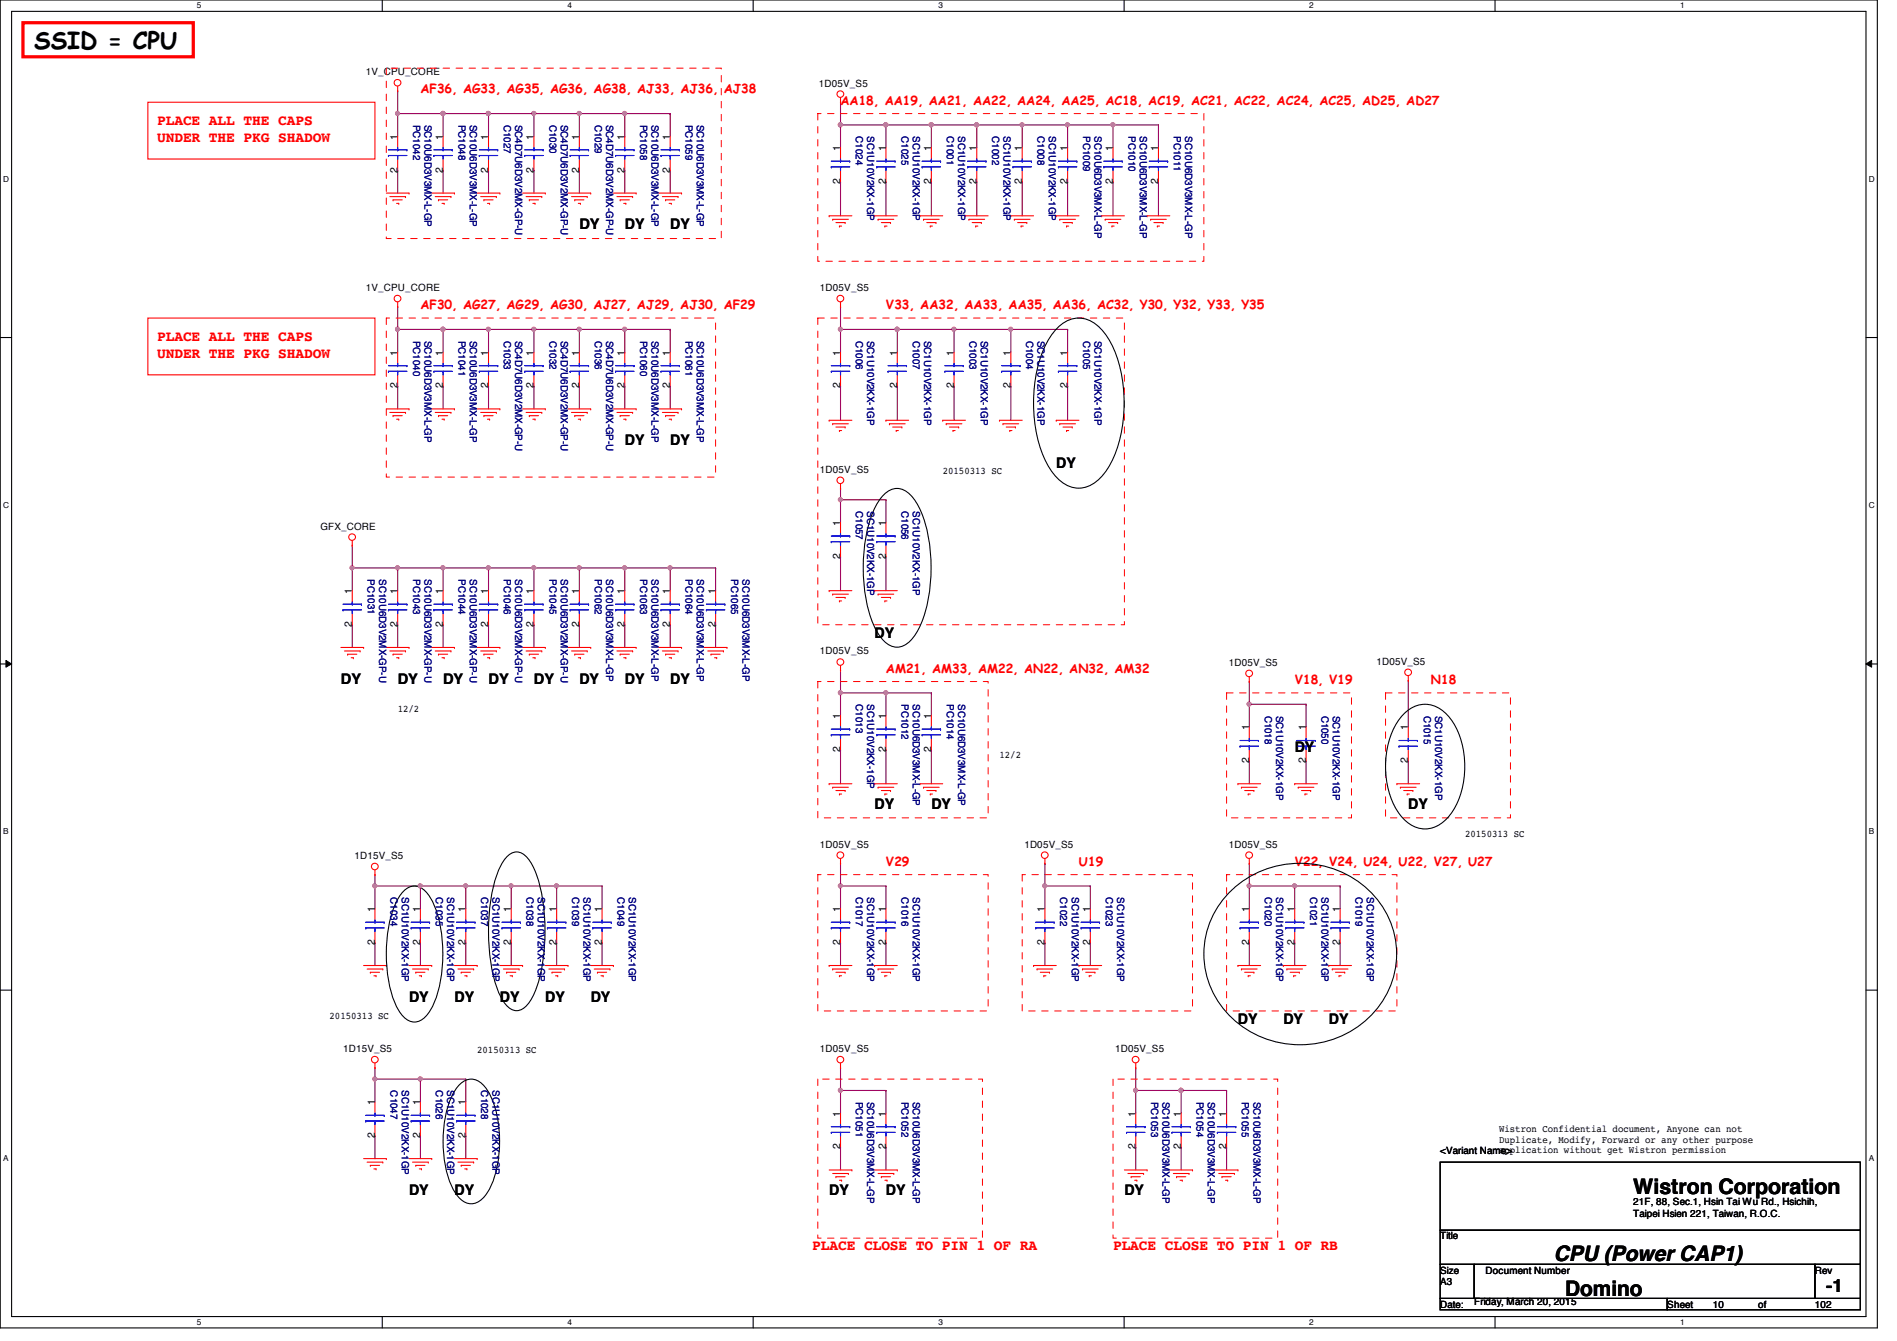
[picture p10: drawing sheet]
<svg xmlns="http://www.w3.org/2000/svg" width="297mm" height="210mm" viewBox="0 0 297 210" stroke-linecap="round" stroke-linejoin="round" font-family="sans-serif">
<defs><g id="words">
<text font-size="3.7" x="5.4" y="7.7">SSID = CPU</text>
<g font-size="3.3">
<text x="255.7" y="186.8">Wistron Corporation</text>
<text x="243.3" y="197.4">CPU (Power CAP1)</text>
<text x="245.1" y="202.8">Domino</text>
</g>
<text font-size="2.8" x="286" y="202.3">-1</text>
<g font-size="2.3" fill="#f00">
<text x="24.6" y="19.6">PLACE ALL THE CAPS</text>
<text x="24.6" y="22.2">UNDER THE PKG SHADOW</text>
<text x="24.6" y="53.4">PLACE ALL THE CAPS</text>
<text x="24.6" y="56">UNDER THE PKG SHADOW</text>
<text x="127.2" y="195.7">PLACE CLOSE TO PIN 1 OF RA</text>
<text x="174.3" y="195.7">PLACE CLOSE TO PIN 1 OF RB</text>
</g>
<g font-size="2.3">
<text x="90.7" y="35.9">DY</text>
<text x="97.8" y="35.9">DY</text>
<text x="104.9" y="35.9">DY</text>
<text x="97.8" y="69.7">DY</text>
<text x="104.9" y="69.7">DY</text>
<text x="165.4" y="73.2">DY</text>
<text x="136.9" y="99.9">DY</text>
<text x="53.4" y="107">DY</text>
<text x="62.3" y="107">DY</text>
<text x="69.4" y="107">DY</text>
<text x="76.5" y="107">DY</text>
<text x="83.6" y="107">DY</text>
<text x="90.7" y="107">DY</text>
<text x="97.8" y="107">DY</text>
<text x="104.9" y="107">DY</text>
<text x="202.7" y="117.7">DY</text>
<text x="136.9" y="126.6">DY</text>
<text x="145.8" y="126.6">DY</text>
<text x="220.5" y="126.6">DY</text>
<text x="64" y="156.8">DY</text>
<text x="71.2" y="156.8">DY</text>
<text x="78.3" y="156.8">DY</text>
<text x="85.4" y="156.8">DY</text>
<text x="92.5" y="156.8">DY</text>
<text x="193.8" y="160.4">DY</text>
<text x="201" y="160.4">DY</text>
<text x="208.1" y="160.4">DY</text>
<text x="64" y="187">DY</text>
<text x="71.2" y="187">DY</text>
<text x="129.8" y="187">DY</text>
<text x="138.7" y="187">DY</text>
<text x="176.1" y="187">DY</text>
</g>
<g font-size="1.9" fill="#f00">
<text x="65.8" y="14.6">AF36, AG33, AG35, AG36, AG38, AJ33, AJ36, AJ38</text>
<text x="131.6" y="16.4">AA18, AA19, AA21, AA22, AA24, AA25, AC18, AC19, AC21, AC22, AC24, AC25, AD25, AD27</text>
<text x="65.8" y="48.4">AF30, AG27, AG29, AG30, AJ27, AJ29, AJ30, AF29</text>
<text x="138.7" y="48.4">V33, AA32, AA33, AA35, AA36, AC32, Y30, Y32, Y33, Y35</text>
<text x="138.7" y="105.3">AM21, AM33, AM22, AN22, AN32, AM32</text>
<text x="202.7" y="107.1">V18, V19</text>
<text x="224.1" y="107.1">N18</text>
<text x="138.7" y="135.5">V29</text>
<text x="168.9" y="135.5">U19</text>
<text x="202.7" y="135.5">V22, V24, U24, U22, V27, U27</text>
</g>
<g font-size="1.6">
<text x="57.3" y="11.8">1V_CPU_CORE</text>
<text x="128.2" y="13.5">1D05V_S5</text>
<text x="62.2" y="21.9" transform="rotate(-90 62.2 21.9)">1</text>
<text x="69.3" y="21.9" transform="rotate(-90 69.3 21.9)">1</text>
<text x="76.5" y="21.9" transform="rotate(-90 76.5 21.9)">1</text>
<text x="83.6" y="21.9" transform="rotate(-90 83.6 21.9)">1</text>
<text x="90.7" y="21.9" transform="rotate(-90 90.7 21.9)">1</text>
<text x="97.8" y="21.9" transform="rotate(-90 97.8 21.9)">1</text>
<text x="104.9" y="21.9" transform="rotate(-90 104.9 21.9)">1</text>
<text x="131.6" y="23.7" transform="rotate(-90 131.6 23.7)">1</text>
<text x="138.7" y="23.7" transform="rotate(-90 138.7 23.7)">1</text>
<text x="145.8" y="23.7" transform="rotate(-90 145.8 23.7)">1</text>
<text x="152.9" y="23.7" transform="rotate(-90 152.9 23.7)">1</text>
<text x="160" y="23.7" transform="rotate(-90 160 23.7)">1</text>
<text x="167.1" y="23.7" transform="rotate(-90 167.1 23.7)">1</text>
<text x="174.2" y="23.7" transform="rotate(-90 174.2 23.7)">1</text>
<text x="181.4" y="23.7" transform="rotate(-90 181.4 23.7)">1</text>
<text x="62.2" y="27" transform="rotate(-90 62.2 27)">2</text>
<text x="69.3" y="27" transform="rotate(-90 69.3 27)">2</text>
<text x="76.5" y="27" transform="rotate(-90 76.5 27)">2</text>
<text x="83.6" y="27" transform="rotate(-90 83.6 27)">2</text>
<text x="90.7" y="27" transform="rotate(-90 90.7 27)">2</text>
<text x="97.8" y="27" transform="rotate(-90 97.8 27)">2</text>
<text x="104.9" y="27" transform="rotate(-90 104.9 27)">2</text>
<text x="131.6" y="28.8" transform="rotate(-90 131.6 28.8)">2</text>
<text x="138.7" y="28.8" transform="rotate(-90 138.7 28.8)">2</text>
<text x="145.8" y="28.8" transform="rotate(-90 145.8 28.8)">2</text>
<text x="152.9" y="28.8" transform="rotate(-90 152.9 28.8)">2</text>
<text x="160" y="28.8" transform="rotate(-90 160 28.8)">2</text>
<text x="167.1" y="28.8" transform="rotate(-90 167.1 28.8)">2</text>
<text x="174.2" y="28.8" transform="rotate(-90 174.2 28.8)">2</text>
<text x="181.4" y="28.8" transform="rotate(-90 181.4 28.8)">2</text>
<text x="57.3" y="45.6">1V_CPU_CORE</text>
<text x="128.4" y="45.6">1D05V_S5</text>
<text x="62.2" y="55.7" transform="rotate(-90 62.2 55.7)">1</text>
<text x="69.3" y="55.7" transform="rotate(-90 69.3 55.7)">1</text>
<text x="76.5" y="55.7" transform="rotate(-90 76.5 55.7)">1</text>
<text x="83.6" y="55.7" transform="rotate(-90 83.6 55.7)">1</text>
<text x="90.7" y="55.7" transform="rotate(-90 90.7 55.7)">1</text>
<text x="97.8" y="55.7" transform="rotate(-90 97.8 55.7)">1</text>
<text x="104.9" y="55.7" transform="rotate(-90 104.9 55.7)">1</text>
<text x="131.6" y="55.7" transform="rotate(-90 131.6 55.7)">1</text>
<text x="140.5" y="55.7" transform="rotate(-90 140.5 55.7)">1</text>
<text x="149.3" y="55.7" transform="rotate(-90 149.3 55.7)">1</text>
<text x="158.2" y="55.7" transform="rotate(-90 158.2 55.7)">1</text>
<text x="167.1" y="55.7" transform="rotate(-90 167.1 55.7)">1</text>
<text x="62.2" y="60.8" transform="rotate(-90 62.2 60.8)">2</text>
<text x="69.3" y="60.8" transform="rotate(-90 69.3 60.8)">2</text>
<text x="76.5" y="60.8" transform="rotate(-90 76.5 60.8)">2</text>
<text x="83.6" y="60.8" transform="rotate(-90 83.6 60.8)">2</text>
<text x="90.7" y="60.8" transform="rotate(-90 90.7 60.8)">2</text>
<text x="97.8" y="60.8" transform="rotate(-90 97.8 60.8)">2</text>
<text x="104.9" y="60.8" transform="rotate(-90 104.9 60.8)">2</text>
<text x="131.6" y="60.8" transform="rotate(-90 131.6 60.8)">2</text>
<text x="140.5" y="60.8" transform="rotate(-90 140.5 60.8)">2</text>
<text x="149.3" y="60.8" transform="rotate(-90 149.3 60.8)">2</text>
<text x="158.2" y="60.8" transform="rotate(-90 158.2 60.8)">2</text>
<text x="167.1" y="60.8" transform="rotate(-90 167.1 60.8)">2</text>
<text x="128.4" y="74">1D05V_S5</text>
<text x="147.6" y="74.1">20150313 SC</text>
<text x="50.2" y="82.9">GFX_CORE</text>
<text x="131.6" y="82.3" transform="rotate(-90 131.6 82.3)">1</text>
<text x="138.7" y="82.3" transform="rotate(-90 138.7 82.3)">1</text>
<text x="131.6" y="87.5" transform="rotate(-90 131.6 87.5)">2</text>
<text x="138.7" y="87.5" transform="rotate(-90 138.7 87.5)">2</text>
<text x="55.1" y="93" transform="rotate(-90 55.1 93)">1</text>
<text x="62.2" y="93" transform="rotate(-90 62.2 93)">1</text>
<text x="69.3" y="93" transform="rotate(-90 69.3 93)">1</text>
<text x="76.5" y="93" transform="rotate(-90 76.5 93)">1</text>
<text x="83.6" y="93" transform="rotate(-90 83.6 93)">1</text>
<text x="90.7" y="93" transform="rotate(-90 90.7 93)">1</text>
<text x="97.8" y="93" transform="rotate(-90 97.8 93)">1</text>
<text x="104.9" y="93" transform="rotate(-90 104.9 93)">1</text>
<text x="112" y="93" transform="rotate(-90 112 93)">1</text>
<text x="55.1" y="98.1" transform="rotate(-90 55.1 98.1)">2</text>
<text x="62.2" y="98.1" transform="rotate(-90 62.2 98.1)">2</text>
<text x="69.3" y="98.1" transform="rotate(-90 69.3 98.1)">2</text>
<text x="76.5" y="98.1" transform="rotate(-90 76.5 98.1)">2</text>
<text x="83.6" y="98.1" transform="rotate(-90 83.6 98.1)">2</text>
<text x="90.7" y="98.1" transform="rotate(-90 90.7 98.1)">2</text>
<text x="97.8" y="98.1" transform="rotate(-90 97.8 98.1)">2</text>
<text x="104.9" y="98.1" transform="rotate(-90 104.9 98.1)">2</text>
<text x="112" y="98.1" transform="rotate(-90 112 98.1)">2</text>
<text x="128.4" y="102.4">1D05V_S5</text>
<text x="192.4" y="104.2">1D05V_S5</text>
<text x="215.5" y="104">1D05V_S5</text>
<text x="62.3" y="111.5">12/2</text>
<text x="131.6" y="112.6" transform="rotate(-90 131.6 112.6)">1</text>
<text x="138.7" y="112.6" transform="rotate(-90 138.7 112.6)">1</text>
<text x="145.8" y="112.6" transform="rotate(-90 145.8 112.6)">1</text>
<text x="131.6" y="117.7" transform="rotate(-90 131.6 117.7)">2</text>
<text x="138.7" y="117.7" transform="rotate(-90 138.7 117.7)">2</text>
<text x="145.8" y="117.7" transform="rotate(-90 145.8 117.7)">2</text>
<text x="156.5" y="118.6">12/2</text>
<text x="195.6" y="119.5" transform="rotate(-90 195.6 119.5)">2</text>
<text x="195.6" y="114.3" transform="rotate(-90 195.6 114.3)">1</text>
<text x="204.5" y="119.5" transform="rotate(-90 204.5 119.5)">2</text>
<text x="204.5" y="114.3" transform="rotate(-90 204.5 114.3)">1</text>
<text x="220.5" y="119.5" transform="rotate(-90 220.5 119.5)">2</text>
<text x="220.5" y="114.3" transform="rotate(-90 220.5 114.3)">1</text>
<text x="229.4" y="131">20150313 SC</text>
<text x="55.5" y="134.5">1D15V_S5</text>
<text x="128.4" y="132.7">1D05V_S5</text>
<text x="160.4" y="132.7">1D05V_S5</text>
<text x="192.4" y="132.7">1D05V_S5</text>
<text x="58.7" y="142.8" transform="rotate(-90 58.7 142.8)">1</text>
<text x="65.8" y="142.8" transform="rotate(-90 65.8 142.8)">1</text>
<text x="72.9" y="142.8" transform="rotate(-90 72.9 142.8)">1</text>
<text x="80" y="142.8" transform="rotate(-90 80 142.8)">1</text>
<text x="87.1" y="142.8" transform="rotate(-90 87.1 142.8)">1</text>
<text x="94.2" y="142.8" transform="rotate(-90 94.2 142.8)">1</text>
<text x="131.6" y="142.8" transform="rotate(-90 131.6 142.8)">1</text>
<text x="138.7" y="142.8" transform="rotate(-90 138.7 142.8)">1</text>
<text x="163.6" y="142.8" transform="rotate(-90 163.6 142.8)">1</text>
<text x="170.7" y="142.8" transform="rotate(-90 170.7 142.8)">1</text>
<text x="195.6" y="142.8" transform="rotate(-90 195.6 142.8)">1</text>
<text x="202.7" y="142.8" transform="rotate(-90 202.7 142.8)">1</text>
<text x="209.8" y="142.8" transform="rotate(-90 209.8 142.8)">1</text>
<text x="58.7" y="147.9" transform="rotate(-90 58.7 147.9)">2</text>
<text x="65.8" y="147.9" transform="rotate(-90 65.8 147.9)">2</text>
<text x="72.9" y="147.9" transform="rotate(-90 72.9 147.9)">2</text>
<text x="80" y="147.9" transform="rotate(-90 80 147.9)">2</text>
<text x="87.1" y="147.9" transform="rotate(-90 87.1 147.9)">2</text>
<text x="94.2" y="147.9" transform="rotate(-90 94.2 147.9)">2</text>
<text x="131.6" y="147.9" transform="rotate(-90 131.6 147.9)">2</text>
<text x="138.7" y="147.9" transform="rotate(-90 138.7 147.9)">2</text>
<text x="163.6" y="147.9" transform="rotate(-90 163.6 147.9)">2</text>
<text x="170.7" y="147.9" transform="rotate(-90 170.7 147.9)">2</text>
<text x="195.6" y="147.9" transform="rotate(-90 195.6 147.9)">2</text>
<text x="202.7" y="147.9" transform="rotate(-90 202.7 147.9)">2</text>
<text x="209.8" y="147.9" transform="rotate(-90 209.8 147.9)">2</text>
<text x="51.6" y="159.5">20150313 SC</text>
<text x="53.7" y="164.7">1D15V_S5</text>
<text x="74.7" y="164.8">20150313 SC</text>
<text x="128.4" y="164.7">1D05V_S5</text>
<text x="174.6" y="164.7">1D05V_S5</text>
<text x="58.7" y="173" transform="rotate(-90 58.7 173)">1</text>
<text x="65.8" y="173" transform="rotate(-90 65.8 173)">1</text>
<text x="72.9" y="173" transform="rotate(-90 72.9 173)">1</text>
<text x="58.7" y="178.1" transform="rotate(-90 58.7 178.1)">2</text>
<text x="65.8" y="178.1" transform="rotate(-90 65.8 178.1)">2</text>
<text x="72.9" y="178.1" transform="rotate(-90 72.9 178.1)">2</text>
<text x="131.6" y="179.9" transform="rotate(-90 131.6 179.9)">2</text>
<text x="131.6" y="174.8" transform="rotate(-90 131.6 174.8)">1</text>
<text x="138.7" y="179.9" transform="rotate(-90 138.7 179.9)">2</text>
<text x="138.7" y="174.8" transform="rotate(-90 138.7 174.8)">1</text>
<text x="177.8" y="179.9" transform="rotate(-90 177.8 179.9)">2</text>
<text x="177.8" y="174.8" transform="rotate(-90 177.8 174.8)">1</text>
<text x="184.9" y="179.9" transform="rotate(-90 184.9 179.9)">2</text>
<text x="184.9" y="174.8" transform="rotate(-90 184.9 174.8)">1</text>
<text x="192" y="179.9" transform="rotate(-90 192 179.9)">2</text>
<text x="192" y="174.8" transform="rotate(-90 192 174.8)">1</text>
<text x="234.7" y="177.2">Wistron Confidential document, Anyone can not</text>
<text x="234.7" y="178.9">Duplicate, Modify, Forward or any other purpose</text>
<text x="225.5" y="180.7">&lt;Variant Name&gt;</text>
<text x="234.7" y="180.6">application without get Wistron permission</text>
<text x="255.7" y="190.5">Taipei Hsien 221, Taiwan, R.O.C.</text>
<text x="255.7" y="188.7">21F, 88, Sec.1, Hsin Tai Wu Rd., Hsichih,</text>
<text x="225.5" y="194">Title</text>
<text x="225.5" y="199.3">Size</text>
<text x="225.5" y="201.1">A3</text>
<text x="232.6" y="199.3">Document Number</text>
<text x="284.2" y="199.3">Rev</text>
<text x="225.5" y="204.7">Date:</text>
<text x="230.8" y="204.3">Friday, March 20, 2015</text>
<text x="261.1" y="204.7">Sheet</text>
<text x="268.2" y="204.7">10</text>
<text x="275.3" y="204.7">of</text>
<text x="284.2" y="204.7">102</text>
</g>
<g font-size="1.6" fill="#000080">
<text x="64.7" y="19.6" transform="rotate(90 64.7 19.6)">PC1042</text>
<text x="66.5" y="19.6" transform="rotate(90 66.5 19.6)">SC10U6D3V3MX-L-GP</text>
<text x="71.8" y="19.6" transform="rotate(90 71.8 19.6)">PC1048</text>
<text x="73.6" y="19.6" transform="rotate(90 73.6 19.6)">SC10U6D3V3MX-L-GP</text>
<text x="78.9" y="19.6" transform="rotate(90 78.9 19.6)">C1027</text>
<text x="80.7" y="19.6" transform="rotate(90 80.7 19.6)">SC4D7U6D3V2MX-GP-U</text>
<text x="86" y="19.6" transform="rotate(90 86 19.6)">C1030</text>
<text x="87.8" y="19.6" transform="rotate(90 87.8 19.6)">SC4D7U6D3V2MX-GP-U</text>
<text x="93.1" y="19.6" transform="rotate(90 93.1 19.6)">C1029</text>
<text x="94.9" y="19.6" transform="rotate(90 94.9 19.6)">SC4D7U6D3V2MX-GP-U</text>
<text x="100.2" y="19.6" transform="rotate(90 100.2 19.6)">PC1058</text>
<text x="102" y="19.6" transform="rotate(90 102 19.6)">SC10U6D3V3MX-L-GP</text>
<text x="107.4" y="19.6" transform="rotate(90 107.4 19.6)">PC1059</text>
<text x="109.1" y="19.6" transform="rotate(90 109.1 19.6)">SC10U6D3V3MX-L-GP</text>
<text x="134" y="21.3" transform="rotate(90 134 21.3)">C1024</text>
<text x="135.8" y="21.3" transform="rotate(90 135.8 21.3)">SC1U10V2KX-1GP</text>
<text x="141.1" y="21.3" transform="rotate(90 141.1 21.3)">C1025</text>
<text x="142.9" y="21.3" transform="rotate(90 142.9 21.3)">SC1U10V2KX-1GP</text>
<text x="148.2" y="21.3" transform="rotate(90 148.2 21.3)">C1001</text>
<text x="150" y="21.3" transform="rotate(90 150 21.3)">SC1U10V2KX-1GP</text>
<text x="155.4" y="21.3" transform="rotate(90 155.4 21.3)">C1002</text>
<text x="157.1" y="21.3" transform="rotate(90 157.1 21.3)">SC1U10V2KX-1GP</text>
<text x="162.5" y="21.3" transform="rotate(90 162.5 21.3)">C1008</text>
<text x="164.3" y="21.3" transform="rotate(90 164.3 21.3)">SC1U10V2KX-1GP</text>
<text x="169.6" y="21.3" transform="rotate(90 169.6 21.3)">PC1009</text>
<text x="171.4" y="21.3" transform="rotate(90 171.4 21.3)">SC10U6D3V3MX-L-GP</text>
<text x="176.7" y="21.3" transform="rotate(90 176.7 21.3)">PC1010</text>
<text x="178.5" y="21.3" transform="rotate(90 178.5 21.3)">SC10U6D3V3MX-L-GP</text>
<text x="183.8" y="21.3" transform="rotate(90 183.8 21.3)">PC1011</text>
<text x="185.6" y="21.3" transform="rotate(90 185.6 21.3)">SC10U6D3V3MX-L-GP</text>
<text x="64.7" y="53.3" transform="rotate(90 64.7 53.3)">PC1040</text>
<text x="66.5" y="53.3" transform="rotate(90 66.5 53.3)">SC10U6D3V3MX-L-GP</text>
<text x="71.8" y="53.3" transform="rotate(90 71.8 53.3)">PC1041</text>
<text x="73.6" y="53.3" transform="rotate(90 73.6 53.3)">SC10U6D3V3MX-L-GP</text>
<text x="78.9" y="53.3" transform="rotate(90 78.9 53.3)">C1033</text>
<text x="80.7" y="53.3" transform="rotate(90 80.7 53.3)">SC4D7U6D3V2MX-GP-U</text>
<text x="86" y="53.3" transform="rotate(90 86 53.3)">C1032</text>
<text x="87.8" y="53.3" transform="rotate(90 87.8 53.3)">SC4D7U6D3V2MX-GP-U</text>
<text x="93.1" y="53.3" transform="rotate(90 93.1 53.3)">C1036</text>
<text x="94.9" y="53.3" transform="rotate(90 94.9 53.3)">SC4D7U6D3V2MX-GP-U</text>
<text x="100.2" y="53.3" transform="rotate(90 100.2 53.3)">PC1060</text>
<text x="102" y="53.3" transform="rotate(90 102 53.3)">SC10U6D3V3MX-L-GP</text>
<text x="107.4" y="53.3" transform="rotate(90 107.4 53.3)">PC1061</text>
<text x="109.1" y="53.3" transform="rotate(90 109.1 53.3)">SC10U6D3V3MX-L-GP</text>
<text x="134" y="53.3" transform="rotate(90 134 53.3)">C1006</text>
<text x="135.8" y="53.3" transform="rotate(90 135.8 53.3)">SC1U10V2KX-1GP</text>
<text x="142.9" y="53.3" transform="rotate(90 142.9 53.3)">C1007</text>
<text x="144.7" y="53.3" transform="rotate(90 144.7 53.3)">SC1U10V2KX-1GP</text>
<text x="151.8" y="53.3" transform="rotate(90 151.8 53.3)">C1003</text>
<text x="153.6" y="53.3" transform="rotate(90 153.6 53.3)">SC1U10V2KX-1GP</text>
<text x="160.7" y="53.3" transform="rotate(90 160.7 53.3)">C1004</text>
<text x="162.5" y="53.3" transform="rotate(90 162.5 53.3)">SC1U10V2KX-1GP</text>
<text x="169.6" y="53.3" transform="rotate(90 169.6 53.3)">C1005</text>
<text x="171.4" y="53.3" transform="rotate(90 171.4 53.3)">SC1U10V2KX-1GP</text>
<text x="134" y="80" transform="rotate(90 134 80)">C1057</text>
<text x="135.8" y="80" transform="rotate(90 135.8 80)">SC1U10V2KX-1GP</text>
<text x="141.1" y="80" transform="rotate(90 141.1 80)">C1056</text>
<text x="142.9" y="80" transform="rotate(90 142.9 80)">SC1U10V2KX-1GP</text>
<text x="57.6" y="90.7" transform="rotate(90 57.6 90.7)">PC1031</text>
<text x="59.3" y="90.7" transform="rotate(90 59.3 90.7)">SC10U6D3V2MX-GP-U</text>
<text x="64.7" y="90.7" transform="rotate(90 64.7 90.7)">PC1043</text>
<text x="66.5" y="90.7" transform="rotate(90 66.5 90.7)">SC10U6D3V2MX-GP-U</text>
<text x="71.8" y="90.7" transform="rotate(90 71.8 90.7)">PC1044</text>
<text x="73.6" y="90.7" transform="rotate(90 73.6 90.7)">SC10U6D3V2MX-GP-U</text>
<text x="78.9" y="90.7" transform="rotate(90 78.9 90.7)">PC1046</text>
<text x="80.7" y="90.7" transform="rotate(90 80.7 90.7)">SC10U6D3V2MX-GP-U</text>
<text x="86" y="90.7" transform="rotate(90 86 90.7)">PC1045</text>
<text x="87.8" y="90.7" transform="rotate(90 87.8 90.7)">SC10U6D3V2MX-GP-U</text>
<text x="93.1" y="90.7" transform="rotate(90 93.1 90.7)">PC1062</text>
<text x="94.9" y="90.7" transform="rotate(90 94.9 90.7)">SC10U6D3V3MX-L-GP</text>
<text x="100.2" y="90.7" transform="rotate(90 100.2 90.7)">PC1063</text>
<text x="102" y="90.7" transform="rotate(90 102 90.7)">SC10U6D3V3MX-L-GP</text>
<text x="107.4" y="90.7" transform="rotate(90 107.4 90.7)">PC1064</text>
<text x="109.1" y="90.7" transform="rotate(90 109.1 90.7)">SC10U6D3V3MX-L-GP</text>
<text x="114.5" y="90.7" transform="rotate(90 114.5 90.7)">PC1065</text>
<text x="116.2" y="90.7" transform="rotate(90 116.2 90.7)">SC10U6D3V3MX-L-GP</text>
<text x="134" y="110.2" transform="rotate(90 134 110.2)">C1013</text>
<text x="135.8" y="110.2" transform="rotate(90 135.8 110.2)">SC1U10V2KX-1GP</text>
<text x="141.1" y="110.2" transform="rotate(90 141.1 110.2)">PC1012</text>
<text x="142.9" y="110.2" transform="rotate(90 142.9 110.2)">SC10U6D3V3MX-L-GP</text>
<text x="148.2" y="110.2" transform="rotate(90 148.2 110.2)">PC1014</text>
<text x="150" y="110.2" transform="rotate(90 150 110.2)">SC10U6D3V3MX-L-GP</text>
<text x="198" y="112" transform="rotate(90 198 112)">C1018</text>
<text x="199.8" y="112" transform="rotate(90 199.8 112)">SC1U10V2KX-1GP</text>
<text x="206.9" y="112" transform="rotate(90 206.9 112)">C1050</text>
<text x="208.7" y="112" transform="rotate(90 208.7 112)">SC1U10V2KX-1GP</text>
<text x="222.9" y="112" transform="rotate(90 222.9 112)">C1015</text>
<text x="224.7" y="112" transform="rotate(90 224.7 112)">SC1U10V2KX-1GP</text>
<text x="61.1" y="140.5" transform="rotate(90 61.1 140.5)">C1034</text>
<text x="62.9" y="140.5" transform="rotate(90 62.9 140.5)">SC1U10V2KX-1GP</text>
<text x="68.2" y="140.5" transform="rotate(90 68.2 140.5)">C1035</text>
<text x="70" y="140.5" transform="rotate(90 70 140.5)">SC1U10V2KX-1GP</text>
<text x="75.4" y="140.5" transform="rotate(90 75.4 140.5)">C1037</text>
<text x="77.1" y="140.5" transform="rotate(90 77.1 140.5)">SC1U10V2KX-1GP</text>
<text x="82.5" y="140.5" transform="rotate(90 82.5 140.5)">C1038</text>
<text x="84.2" y="140.5" transform="rotate(90 84.2 140.5)">SC1U10V2KX-1GP</text>
<text x="89.6" y="140.5" transform="rotate(90 89.6 140.5)">C1039</text>
<text x="91.4" y="140.5" transform="rotate(90 91.4 140.5)">SC1U10V2KX-1GP</text>
<text x="96.7" y="140.5" transform="rotate(90 96.7 140.5)">C1049</text>
<text x="98.5" y="140.5" transform="rotate(90 98.5 140.5)">SC1U10V2KX-1GP</text>
<text x="134" y="140.5" transform="rotate(90 134 140.5)">C1017</text>
<text x="135.8" y="140.5" transform="rotate(90 135.8 140.5)">SC1U10V2KX-1GP</text>
<text x="141.1" y="140.5" transform="rotate(90 141.1 140.5)">C1016</text>
<text x="142.9" y="140.5" transform="rotate(90 142.9 140.5)">SC1U10V2KX-1GP</text>
<text x="166" y="140.5" transform="rotate(90 166 140.5)">C1022</text>
<text x="167.8" y="140.5" transform="rotate(90 167.8 140.5)">SC1U10V2KX-1GP</text>
<text x="173.1" y="140.5" transform="rotate(90 173.1 140.5)">C1023</text>
<text x="174.9" y="140.5" transform="rotate(90 174.9 140.5)">SC1U10V2KX-1GP</text>
<text x="198" y="140.5" transform="rotate(90 198 140.5)">C1020</text>
<text x="199.8" y="140.5" transform="rotate(90 199.8 140.5)">SC1U10V2KX-1GP</text>
<text x="205.1" y="140.5" transform="rotate(90 205.1 140.5)">C1021</text>
<text x="206.9" y="140.5" transform="rotate(90 206.9 140.5)">SC1U10V2KX-1GP</text>
<text x="212.3" y="140.5" transform="rotate(90 212.3 140.5)">C1019</text>
<text x="214" y="140.5" transform="rotate(90 214 140.5)">SC1U10V2KX-1GP</text>
<text x="61.1" y="170.7" transform="rotate(90 61.1 170.7)">C1047</text>
<text x="62.9" y="170.7" transform="rotate(90 62.9 170.7)">SC1U10V2KX-1GP</text>
<text x="68.2" y="170.7" transform="rotate(90 68.2 170.7)">C1026</text>
<text x="70" y="170.7" transform="rotate(90 70 170.7)">SC1U10V2KX-1GP</text>
<text x="75.4" y="170.7" transform="rotate(90 75.4 170.7)">C1028</text>
<text x="77.1" y="170.7" transform="rotate(90 77.1 170.7)">SC1U10V2KX-1GP</text>
<text x="134" y="172.5" transform="rotate(90 134 172.5)">PC1051</text>
<text x="135.8" y="172.5" transform="rotate(90 135.8 172.5)">SC10U6D3V3MX-L-GP</text>
<text x="141.1" y="172.5" transform="rotate(90 141.1 172.5)">PC1052</text>
<text x="142.9" y="172.5" transform="rotate(90 142.9 172.5)">SC10U6D3V3MX-L-GP</text>
<text x="180.3" y="172.5" transform="rotate(90 180.3 172.5)">PC1053</text>
<text x="182" y="172.5" transform="rotate(90 182 172.5)">SC10U6D3V3MX-L-GP</text>
<text x="187.4" y="172.5" transform="rotate(90 187.4 172.5)">PC1054</text>
<text x="189.1" y="172.5" transform="rotate(90 189.1 172.5)">SC10U6D3V3MX-L-GP</text>
<text x="194.5" y="172.5" transform="rotate(90 194.5 172.5)">PC1055</text>
<text x="196.3" y="172.5" transform="rotate(90 196.3 172.5)">SC10U6D3V3MX-L-GP</text>
</g>
<g font-size="1.3">
<text x="30.8" y="1.3">5</text>
<text x="88.9" y="1.3">4</text>
<text x="146.9" y="1.3">3</text>
<text x="205" y="1.3">2</text>
<text x="263.1" y="1.3">1</text>
<text x=".5" y="28.4">D</text>
<text x="292.6" y="28.4">D</text>
<text x=".5" y="79.5">C</text>
<text x="292.6" y="79.5">C</text>
<text x=".5" y="130.6">B</text>
<text x="292.6" y="130.6">B</text>
<text x=".5" y="181.7">A</text>
<text x="292.6" y="181.7">A</text>
<text x="30.8" y="207.4">5</text>
<text x="88.9" y="207.4">4</text>
<text x="146.9" y="207.4">3</text>
<text x="205" y="207.4">2</text>
<text x="263.1" y="207.4">1</text>
</g>
</g></defs>
<path d="M0 0h294v207.9h-294zM1.8 1.8h290.4v204.3h-290.4z" fill="none" stroke="#000" stroke-width=".17"/>
<g fill="#fff">
<path d="M30.8 .2h.7v1.4h-.7z"/>
<path d="M30.8 206.2h.7v1.4h-.7z"/>
</g>
<path d="M59.9 0v1.8M59.9 206.1v1.8" fill="none" stroke="#000" stroke-width=".17"/>
<g fill="#fff">
<path d="M88.9 .2h.6v1.4h-.6z"/>
<path d="M88.9 206.2h.6v1.4h-.6z"/>
</g>
<path d="M117.9 0v1.8M117.9 206.1v1.8" fill="none" stroke="#000" stroke-width=".17"/>
<g fill="#fff">
<path d="M146.9 .2h.7v1.4h-.7z"/>
<path d="M146.9 206.2h.7v1.4h-.7z"/>
</g>
<path d="M176 0v1.8M176 206.1v1.8" fill="none" stroke="#000" stroke-width=".17"/>
<g fill="#fff">
<path d="M205 .2h.7v1.4h-.7z"/>
<path d="M205 206.2h.7v1.4h-.7z"/>
</g>
<path d="M234.1 0v1.8M234.1 206.1v1.8" fill="none" stroke="#000" stroke-width=".17"/>
<g fill="#fff">
<path d="M263.1 .2h.7v1.4h-.7z"/>
<path d="M263.1 206.2h.7v1.4h-.7z"/>
<path d="M.5 27.3h.9v1.4h-.9z"/>
<path d="M292.6 27.3h.9v1.4h-.9z"/>
<path d="M.5 78.4h.9v1.4h-.9z"/>
<path d="M292.6 78.4h.9v1.4h-.9z"/>
</g>
<path d="M0 52.8h1.8M292.2 52.8h1.8" fill="none" stroke="#000" stroke-width=".17"/>
<g fill="#fff">
<path d="M.5 129.5h.8v1.4h-.8z"/>
<path d="M292.6 129.5h.9v1.4h-.9z"/>
</g>
<path d="M0 103.9h1.8M292.2 103.9h1.8" fill="none" stroke="#000" stroke-width=".17"/>
<path d="M.9 103.4l.9 .5-.9 .5zM292.2 103.9l.9-.5v1z" fill="#000"/>
<path d="M.9 103.4l.9 .5-.9 .5zM292.2 103.9l.9-.5v1z" fill="none" stroke="#000" stroke-width=".16"/>
<g fill="#fff">
<path d="M.5 180.5h.8v1.4h-.8z"/>
<path d="M292.6 180.5h.9v1.4h-.9z"/>
</g>
<path d="M0 155h1.8M292.2 155h1.8" fill="none" stroke="#000" stroke-width=".17"/>
<g fill="none" stroke="#800040" stroke-width=".17">
<path d="M152.9 19.6h.1M152.9 19.6v3.5M152.9 28.4h.1M152.9 28.4v5.4M181.4 28.4h.1M181.4 28.4v5.4M140.5 51.6h.1M140.5 51.6v3.5M131.6 60.5h.1M131.6 60.5v5.3M140.5 60.5h.1M140.5 60.5v5.3"/>
<path d="M149.4 60.5h.1M149.4 60.5v5.3M158.3 60.5h.1M158.3 60.5v5.3M167.2 60.5h.1M167.2 60.5v5.3M138.7 108.5h.1M138.7 108.5v3.5M138.7 138.7h.1M138.7 138.7v3.5M163.6 138.7h.1M163.6 138.7v3.5"/>
<path d="M195.6 138.7h7.1M195.6 138.7h.1"/>
</g>
<circle cx="202.7" cy="138.7" r=".32" fill="#f0f"/>
<circle cx="202.7" cy="138.7" r=".32" fill="none" stroke="#f0f" stroke-width=".17"/>
<circle cx="195.6" cy="138.7" r=".32" fill="#f0f"/>
<circle cx="195.6" cy="138.7" r=".32" fill="none" stroke="#f0f" stroke-width=".17"/>
<path d="M131.6 19.6h.1M131.6 19.6v3.5M145.8 19.6h.1M145.8 19.6v3.5M163.6 138.7h.1M163.6 138.7h7.1M195.6 138.7h.1M195.6 138.7v3.5M209.8 138.7h.1M209.8 138.7v3.5" fill="none" stroke="#800040" stroke-width=".17"/>
<circle cx="163.6" cy="138.7" r=".32" fill="#f0f"/>
<circle cx="163.6" cy="138.7" r=".32" fill="none" stroke="#f0f" stroke-width=".17"/>
<path d="M131.6 51.6h.1M131.6 48h.1M131.6 48v7.1M131.6 138.7h.1M131.6 138.7h7.1M170.7 138.7h.1M170.7 138.7v3.5" fill="none" stroke="#800040" stroke-width=".17"/>
<circle cx="131.6" cy="138.7" r=".32" fill="#f0f"/>
<circle cx="131.6" cy="138.7" r=".32" fill="none" stroke="#f0f" stroke-width=".17"/>
<g fill="none" stroke="#800040" stroke-width=".17">
<path d="M131.6 19.6h.1M131.6 19.6h7.1M131.6 117.3h.1M131.6 117.3v5.4M138.7 117.3h.1M138.7 117.3v5.4M145.8 117.3h.1M145.8 117.3v5.4M131.6 138.7h.1M131.6 138.7v3.5M202.7 138.7h.1M202.7 138.7v3.5"/>
<path d="M202.7 138.7h7.1"/>
</g>
<circle cx="138.7" cy="19.5" r=".32" fill="#f0f"/>
<circle cx="138.7" cy="19.5" r=".32" fill="none" stroke="#f0f" stroke-width=".17"/>
<circle cx="131.6" cy="19.5" r=".32" fill="#f0f"/>
<circle cx="131.6" cy="19.5" r=".32" fill="none" stroke="#f0f" stroke-width=".17"/>
<path d="M167.2 19.6h7.1M167.2 19.6h.1M181.4 19.6h.1M181.4 19.6v3.5" fill="none" stroke="#800040" stroke-width=".17"/>
<circle cx="167.1" cy="19.5" r=".32" fill="#f0f"/>
<circle cx="167.1" cy="19.5" r=".32" fill="none" stroke="#f0f" stroke-width=".17"/>
<path d="M138.7 19.6h.1M138.7 19.6v3.5M167.2 28.4h.1M167.2 28.4v5.4M131.6 51.6h.1M131.6 51.6h8.9" fill="none" stroke="#800040" stroke-width=".17"/>
<circle cx="140.5" cy="51.5" r=".32" fill="#f0f"/>
<circle cx="140.5" cy="51.5" r=".32" fill="none" stroke="#f0f" stroke-width=".17"/>
<circle cx="131.6" cy="51.5" r=".32" fill="#f0f"/>
<circle cx="131.6" cy="51.5" r=".32" fill="none" stroke="#f0f" stroke-width=".17"/>
<path d="M195.6 110.2h.1M195.6 110.2v3.6" fill="none" stroke="#800040" stroke-width=".17"/>
<circle cx="195.6" cy="110.2" r=".32" fill="#f0f"/>
<circle cx="195.6" cy="110.2" r=".32" fill="none" stroke="#f0f" stroke-width=".17"/>
<path d="M174.3 19.6h.1M174.3 19.6v3.5M174.3 19.6h7.1M174.3 28.4h.1M174.3 28.4v5.4M131.6 108.5h.1M131.6 108.5v3.5" fill="none" stroke="#800040" stroke-width=".17"/>
<circle cx="174.3" cy="19.5" r=".32" fill="#f0f"/>
<circle cx="174.3" cy="19.5" r=".32" fill="none" stroke="#f0f" stroke-width=".17"/>
<path d="M149.4 51.6h.1M149.4 51.6h8.9" fill="none" stroke="#800040" stroke-width=".17"/>
<circle cx="149.4" cy="51.5" r=".32" fill="#f0f"/>
<circle cx="149.4" cy="51.5" r=".32" fill="none" stroke="#f0f" stroke-width=".17"/>
<g fill="none" stroke="#800040" stroke-width=".17">
<path d="M131.6 28.4h.1M131.6 28.4v5.4M167.2 51.6h.1M167.2 51.6v3.5M138.7 108.5h.1M138.7 108.5h7.1M220.5 106.5h.1M220.5 119.1h.1M220.5 106.5v7.3M220.5 119.1v3.6M131.6 147.6h.1M131.6 147.6v3.5"/>
<path d="M138.7 147.6h.1M138.7 147.6v3.5"/>
</g>
<circle cx="138.7" cy="108.4" r=".32" fill="#f0f"/>
<circle cx="138.7" cy="108.4" r=".32" fill="none" stroke="#f0f" stroke-width=".17"/>
<path d="M167.2 19.6h.1M167.2 19.6v3.5M138.7 28.4h.1M138.7 28.4v5.4M158.3 51.6h.1M158.3 51.6v3.5M158.3 51.6h8.9" fill="none" stroke="#800040" stroke-width=".17"/>
<circle cx="158.3" cy="51.5" r=".32" fill="#f0f"/>
<circle cx="158.3" cy="51.5" r=".32" fill="none" stroke="#f0f" stroke-width=".17"/>
<path d="M131.6 16h.1M131.6 16v3.6M160.1 28.4h.1M160.1 28.4v5.4M195.6 147.6h.1M195.6 147.6v3.5M202.7 147.6h.1M202.7 147.6v3.5M209.8 147.6h.1M209.8 147.6v3.5" fill="none" stroke="#800040" stroke-width=".17"/>
<circle cx="131.6" cy="19.5" r=".32" fill="#f0f"/>
<circle cx="131.6" cy="19.5" r=".32" fill="none" stroke="#f0f" stroke-width=".17"/>
<path d="M160.1 19.6h.1M160.1 19.6v3.5M160.1 19.6h7.1M145.8 108.5h.1M145.8 108.5v3.5" fill="none" stroke="#800040" stroke-width=".17"/>
<circle cx="160" cy="19.5" r=".32" fill="#f0f"/>
<circle cx="160" cy="19.5" r=".32" fill="none" stroke="#f0f" stroke-width=".17"/>
<path d="M152.9 19.6h.1M152.9 19.6h7.2M163.6 147.6h.1M163.6 147.6v3.5M170.7 147.6h.1M170.7 147.6v3.5" fill="none" stroke="#800040" stroke-width=".17"/>
<circle cx="152.9" cy="19.5" r=".32" fill="#f0f"/>
<circle cx="152.9" cy="19.5" r=".32" fill="none" stroke="#f0f" stroke-width=".17"/>
<g fill="none" stroke="#800040" stroke-width=".17">
<path d="M62.3 26.7h.1M62.3 26.7v3.5M145.8 28.4h.1M145.8 28.4v5.4M149.4 51.6h.1M149.4 51.6v3.5M83.6 88.9h.1M83.6 88.9v3.6M131.6 104.9h.1M131.6 104.9v3.6M195.6 119.1h.1M195.6 119.1v3.6"/>
<path d="M195.6 135.1h.1M195.6 135.1v3.6M58.7 168.9h.1M58.7 168.9v3.6"/>
</g>
<circle cx="58.7" cy="168.9" r=".32" fill="#f0f"/>
<circle cx="58.7" cy="168.9" r=".32" fill="none" stroke="#f0f" stroke-width=".17"/>
<path d="M62.3 14.2h.1M62.3 14.2v3.6M69.4 26.7h.1M69.4 26.7v3.5M55.2 97.8h.1M55.2 97.8v3.5M69.4 88.9h.1M69.4 88.9h7.1M76.5 88.9h.1M76.5 88.9v3.6M58.7 177.8h.1M58.7 177.8v3.6" fill="none" stroke="#800040" stroke-width=".17"/>
<circle cx="69.4" cy="88.9" r=".32" fill="#f0f"/>
<circle cx="69.4" cy="88.9" r=".32" fill="none" stroke="#f0f" stroke-width=".17"/>
<path d="M62.3 17.8h.1M62.3 17.8v3.5M76.5 88.9h.1M76.5 88.9h7.1" fill="none" stroke="#800040" stroke-width=".17"/>
<circle cx="76.5" cy="88.9" r=".32" fill="#f0f"/>
<circle cx="76.5" cy="88.9" r=".32" fill="none" stroke="#f0f" stroke-width=".17"/>
<path d="M65.8 168.9h7.1M65.8 168.9h.1M65.8 168.9v3.6" fill="none" stroke="#800040" stroke-width=".17"/>
<circle cx="65.8" cy="168.9" r=".32" fill="#f0f"/>
<circle cx="65.8" cy="168.9" r=".32" fill="none" stroke="#f0f" stroke-width=".17"/>
<g fill="none" stroke="#800040" stroke-width=".17">
<path d="M83.6 17.8h7.1M83.6 17.8h.1M83.6 17.8v3.5M90.7 17.8h.1M90.7 17.8v3.5M76.5 26.7h.1M76.5 26.7v3.5M83.6 26.7h.1M83.6 26.7v3.5M62.3 88.9h7.1M62.3 88.9h.1M69.4 88.9h.1"/>
<path d="M69.4 88.9v3.6M83.6 97.8h.1M83.6 97.8v3.5M72.9 168.9h.1M72.9 168.9v3.6"/>
</g>
<circle cx="83.6" cy="17.8" r=".32" fill="#f0f"/>
<circle cx="83.6" cy="17.8" r=".32" fill="none" stroke="#f0f" stroke-width=".17"/>
<path d="M62.3 88.9h.1M62.3 88.9v3.6" fill="none" stroke="#800040" stroke-width=".17"/>
<circle cx="62.2" cy="88.9" r=".32" fill="#f0f"/>
<circle cx="62.2" cy="88.9" r=".32" fill="none" stroke="#f0f" stroke-width=".17"/>
<path d="M76.5 97.8h.1M76.5 97.8v3.5M72.9 138.7h.1M72.9 138.7h7.1" fill="none" stroke="#800040" stroke-width=".17"/>
<circle cx="72.9" cy="138.7" r=".32" fill="#f0f"/>
<circle cx="72.9" cy="138.7" r=".32" fill="none" stroke="#f0f" stroke-width=".17"/>
<path d="M80 138.7h7.2M80 138.7h.1" fill="none" stroke="#800040" stroke-width=".17"/>
<circle cx="87.1" cy="138.7" r=".32" fill="#f0f"/>
<circle cx="87.1" cy="138.7" r=".32" fill="none" stroke="#f0f" stroke-width=".17"/>
<circle cx="80" cy="138.7" r=".32" fill="#f0f"/>
<circle cx="80" cy="138.7" r=".32" fill="none" stroke="#f0f" stroke-width=".17"/>
<g fill="none" stroke="#800040" stroke-width=".17">
<path d="M62.3 60.5h.1M62.3 60.5v3.5M65.8 138.7h7.1M65.8 138.7h.1M65.8 138.7v3.5M72.9 138.7h.1M72.9 138.7v3.5M80 138.7h.1M80 138.7v3.5M87.2 138.7h.1M87.2 138.7v3.5M58.7 147.6h.1"/>
<path d="M58.7 147.6v3.5M87.2 147.6h.1M87.2 147.6v3.5"/>
</g>
<circle cx="65.8" cy="138.7" r=".32" fill="#f0f"/>
<circle cx="65.8" cy="138.7" r=".32" fill="none" stroke="#f0f" stroke-width=".17"/>
<g fill="none" stroke="#800040" stroke-width=".17">
<path d="M62.3 51.6h.1M62.3 51.6v3.5M83.6 51.6h7.1M83.6 51.6h.1M83.6 51.6v3.5M90.7 51.6h.1M90.7 51.6v3.5M69.4 60.5h.1M69.4 60.5v3.5M76.5 60.5h.1M76.5 60.5v3.5M83.6 60.5h.1"/>
<path d="M83.6 60.5v3.5M58.7 138.7h.1M58.7 138.7v3.5M72.9 147.6h.1M72.9 147.6v3.5M80 147.6h.1M80 147.6v3.5"/>
</g>
<circle cx="83.6" cy="51.5" r=".32" fill="#f0f"/>
<circle cx="83.6" cy="51.5" r=".32" fill="none" stroke="#f0f" stroke-width=".17"/>
<path d="M76.5 51.6h.1M76.5 51.6v3.5M90.7 60.5h.1M90.7 60.5v3.5" fill="none" stroke="#800040" stroke-width=".17"/>
<circle cx="76.5" cy="51.5" r=".32" fill="#f0f"/>
<circle cx="76.5" cy="51.5" r=".32" fill="none" stroke="#f0f" stroke-width=".17"/>
<path d="M76.5 17.8h.1M76.5 17.8h7.1M69.4 51.6h.1M69.4 51.6v3.5M65.8 147.6h.1M65.8 147.6v3.5" fill="none" stroke="#800040" stroke-width=".17"/>
<circle cx="76.5" cy="17.8" r=".32" fill="#f0f"/>
<circle cx="76.5" cy="17.8" r=".32" fill="none" stroke="#f0f" stroke-width=".17"/>
<path d="M76.5 17.8h.1M76.5 17.8v3.5M90.7 26.7h.1M90.7 26.7v3.5" fill="none" stroke="#800040" stroke-width=".17"/>
<circle cx="76.5" cy="17.8" r=".32" fill="#f0f"/>
<circle cx="76.5" cy="17.8" r=".32" fill="none" stroke="#f0f" stroke-width=".17"/>
<path d="M62.3 51.6h7.1M62.3 51.6h.1M76.5 51.6h.1M76.5 51.6h7.1M69.4 97.8h.1M69.4 97.8v3.5M72.9 177.8h.1M72.9 177.8v3.6" fill="none" stroke="#800040" stroke-width=".17"/>
<circle cx="69.4" cy="51.5" r=".32" fill="#f0f"/>
<circle cx="69.4" cy="51.5" r=".32" fill="none" stroke="#f0f" stroke-width=".17"/>
<circle cx="62.2" cy="51.5" r=".32" fill="#f0f"/>
<circle cx="62.2" cy="51.5" r=".32" fill="none" stroke="#f0f" stroke-width=".17"/>
<path d="M69.4 17.8h.1M69.4 17.8v3.5M55.2 88.9h.1M55.2 88.9v3.6" fill="none" stroke="#800040" stroke-width=".17"/>
<circle cx="69.4" cy="17.8" r=".32" fill="#f0f"/>
<circle cx="69.4" cy="17.8" r=".32" fill="none" stroke="#f0f" stroke-width=".17"/>
<g fill="none" stroke="#800040" stroke-width=".17">
<path d="M62.3 48h.1M62.3 48v3.6M62.3 97.8h.1M62.3 97.8v3.5M87.2 138.7h7.1M87.2 138.7h.1M94.3 138.7h.1M94.3 138.7v3.5M163.6 135.1h.1M163.6 135.1v3.6M94.3 147.6h.1M94.3 147.6v3.5"/>
<path d="M65.8 177.8h.1M65.8 177.8v3.6M131.6 170.7h.1M131.6 170.7v3.5"/>
</g>
<circle cx="131.6" cy="170.7" r=".32" fill="#f0f"/>
<circle cx="131.6" cy="170.7" r=".32" fill="none" stroke="#f0f" stroke-width=".17"/>
<path d="M131.6 170.7h.1M131.6 167.1h.1M131.6 179.6h.1M131.6 167.1v3.6M131.6 179.6v3.5M131.6 170.7h7.1M138.7 170.7h.1M138.7 179.6h.1M138.7 170.7v3.5M138.7 179.6v3.5M177.8 170.7h.1M177.8 170.7h7.2" fill="none" stroke="#800040" stroke-width=".17"/>
<circle cx="184.9" cy="170.7" r=".32" fill="#f0f"/>
<circle cx="184.9" cy="170.7" r=".32" fill="none" stroke="#f0f" stroke-width=".17"/>
<path d="M177.8 167.1h.1M177.8 167.1v3.6M185 170.7h.1M185 170.7v3.5" fill="none" stroke="#800040" stroke-width=".17"/>
<circle cx="184.9" cy="170.7" r=".32" fill="#f0f"/>
<circle cx="184.9" cy="170.7" r=".32" fill="none" stroke="#f0f" stroke-width=".17"/>
<path d="M177.8 170.7h.1M177.8 170.7v3.5" fill="none" stroke="#800040" stroke-width=".17"/>
<circle cx="177.8" cy="170.7" r=".32" fill="#f0f"/>
<circle cx="177.8" cy="170.7" r=".32" fill="none" stroke="#f0f" stroke-width=".17"/>
<g fill="none" stroke="#800040" stroke-width=".17">
<path d="M131.6 78.2h.1M131.6 76.5h.1M131.6 76.5v5.3M131.6 78.2h7.1M138.7 78.2h.1M138.7 78.2v3.6M131.6 87.1h.1M131.6 87.1v5.4M138.7 87.1h.1M138.7 87.1v5.4M131.6 135.1h.1M131.6 135.1v3.6"/>
<path d="M177.8 179.6h.1M177.8 179.6v3.5M185 179.6h.1M185 179.6v3.5M192.1 170.7h.1M192.1 179.6h.1M192.1 170.7v3.5M192.1 179.6v3.5"/>
</g>
<circle cx="131.6" cy="78.2" r=".32" fill="#f0f"/>
<circle cx="131.6" cy="78.2" r=".32" fill="none" stroke="#f0f" stroke-width=".17"/>
<path d="M140.5 51.6h8.9M140.5 51.6h.1M195.6 110.2h.1M195.6 106.7h.1M195.6 106.7v3.5M195.6 110.2h8.9M204.5 119.1h.1M204.5 110.2h.1M204.5 110.2v3.6M204.5 119.1v3.6M185 170.7h7.1M185 170.7h.1" fill="none" stroke="#800040" stroke-width=".17"/>
<circle cx="140.5" cy="51.5" r=".32" fill="#f0f"/>
<circle cx="140.5" cy="51.5" r=".32" fill="none" stroke="#f0f" stroke-width=".17"/>
<path d="M131.6 108.5h.1M131.6 108.5h7.1" fill="none" stroke="#800040" stroke-width=".17"/>
<circle cx="131.6" cy="108.4" r=".32" fill="#f0f"/>
<circle cx="131.6" cy="108.4" r=".32" fill="none" stroke="#f0f" stroke-width=".17"/>
<path d="M138.7 19.6h.1M138.7 19.6h7.1" fill="none" stroke="#800040" stroke-width=".17"/>
<circle cx="145.8" cy="19.5" r=".32" fill="#f0f"/>
<circle cx="145.8" cy="19.5" r=".32" fill="none" stroke="#f0f" stroke-width=".17"/>
<circle cx="138.7" cy="19.5" r=".32" fill="#f0f"/>
<circle cx="138.7" cy="19.5" r=".32" fill="none" stroke="#f0f" stroke-width=".17"/>
<path d="M145.8 19.6h.1M145.8 19.6h7.1" fill="none" stroke="#800040" stroke-width=".17"/>
<circle cx="152.9" cy="19.5" r=".32" fill="#f0f"/>
<circle cx="152.9" cy="19.5" r=".32" fill="none" stroke="#f0f" stroke-width=".17"/>
<circle cx="145.8" cy="19.5" r=".32" fill="#f0f"/>
<circle cx="145.8" cy="19.5" r=".32" fill="none" stroke="#f0f" stroke-width=".17"/>
<path d="M62.3 17.8h7.1M62.3 17.8h.1" fill="none" stroke="#800040" stroke-width=".17"/>
<circle cx="62.2" cy="17.8" r=".32" fill="#f0f"/>
<circle cx="62.2" cy="17.8" r=".32" fill="none" stroke="#f0f" stroke-width=".17"/>
<path d="M69.4 17.8h.1M69.4 17.8h7.1" fill="none" stroke="#800040" stroke-width=".17"/>
<circle cx="69.4" cy="17.8" r=".32" fill="#f0f"/>
<circle cx="69.4" cy="17.8" r=".32" fill="none" stroke="#f0f" stroke-width=".17"/>
<path d="M69.4 51.6h.1M69.4 51.6h7.1" fill="none" stroke="#800040" stroke-width=".17"/>
<circle cx="69.4" cy="51.5" r=".32" fill="#f0f"/>
<circle cx="69.4" cy="51.5" r=".32" fill="none" stroke="#f0f" stroke-width=".17"/>
<path d="M55.2 88.9h.1M55.2 88.9h7.1" fill="none" stroke="#800040" stroke-width=".17"/>
<circle cx="55.1" cy="88.9" r=".32" fill="#f0f"/>
<circle cx="55.1" cy="88.9" r=".32" fill="none" stroke="#f0f" stroke-width=".17"/>
<path d="M90.7 17.8h7.1M97.8 17.8h.1" fill="none" stroke="#800040" stroke-width=".17"/>
<circle cx="90.7" cy="17.8" r=".32" fill="#f0f"/>
<circle cx="90.7" cy="17.8" r=".32" fill="none" stroke="#f0f" stroke-width=".17"/>
<circle cx="97.8" cy="17.8" r=".32" fill="#f0f"/>
<circle cx="97.8" cy="17.8" r=".32" fill="none" stroke="#f0f" stroke-width=".17"/>
<g fill="none" stroke="#800040" stroke-width=".17">
<path d="M104.9 17.8h-7.1v3.5M104.9 17.8h.1M104.9 17.8v3.5M97.8 21.3h.1M97.8 26.7h.1M97.8 26.7v3.5M104.9 26.7h.1M104.9 26.7v3.5M90.7 51.6h7.1M97.8 51.6h.1M97.8 60.5h.1M97.8 60.5v3.5"/>
<path d="M104.9 60.5h.1M104.9 60.5v3.5"/>
</g>
<circle cx="90.7" cy="51.5" r=".32" fill="#f0f"/>
<circle cx="90.7" cy="51.5" r=".32" fill="none" stroke="#f0f" stroke-width=".17"/>
<circle cx="97.8" cy="51.5" r=".32" fill="#f0f"/>
<circle cx="97.8" cy="51.5" r=".32" fill="none" stroke="#f0f" stroke-width=".17"/>
<path d="M97.8 55.1h.1M104.9 51.6h-7.1v3.5M104.9 51.6h.1M104.9 51.6v3.5M83.6 88.9h7.1M83.6 88.9h.1M90.7 97.8h.1M90.7 97.8v3.5M97.8 97.8h.1M97.8 97.8v3.5" fill="none" stroke="#800040" stroke-width=".17"/>
<circle cx="90.7" cy="88.9" r=".32" fill="#f0f"/>
<circle cx="90.7" cy="88.9" r=".32" fill="none" stroke="#f0f" stroke-width=".17"/>
<circle cx="83.6" cy="88.9" r=".32" fill="#f0f"/>
<circle cx="83.6" cy="88.9" r=".32" fill="none" stroke="#f0f" stroke-width=".17"/>
<path d="M90.7 88.9h.1M90.7 88.9v3.6M90.7 88.9h14.2M97.8 88.9h.1M97.8 88.9v3.6M104.9 97.8h.1M104.9 97.8v3.5M112.1 97.8h.1M112.1 97.8v3.5" fill="none" stroke="#800040" stroke-width=".17"/>
<circle cx="104.9" cy="88.9" r=".32" fill="#f0f"/>
<circle cx="104.9" cy="88.9" r=".32" fill="none" stroke="#f0f" stroke-width=".17"/>
<circle cx="97.8" cy="88.9" r=".32" fill="#f0f"/>
<circle cx="97.8" cy="88.9" r=".32" fill="none" stroke="#f0f" stroke-width=".17"/>
<path d="M55.2 85.3h.1M55.2 85.3v3.6M104.9 88.9h7.2M104.9 88.9h.1M104.9 88.9v3.6M112.1 88.9h.1M112.1 88.9v3.6M58.7 138.7h7.1M65.8 138.7h.1" fill="none" stroke="#800040" stroke-width=".17"/>
<circle cx="58.7" cy="138.7" r=".32" fill="#f0f"/>
<circle cx="58.7" cy="138.7" r=".32" fill="none" stroke="#f0f" stroke-width=".17"/>
<path d="M58.7 136.9h.1M58.7 136.9v1.8M58.7 168.9h.1M58.7 167.1h.1M58.7 167.1v1.8M58.7 168.9h7.1" fill="none" stroke="#800040" stroke-width=".17"/>
<g fill="none" stroke="#f00" stroke-width=".17">
<path d="M23.2 16h35.5v8.9h-35.5zM62.3 14.2h.1M62.3 13.5v.7M131.6 16h.1M131.6 15.3v.7M60.5 30.2h3.5M61 30.8h2.5M61.5 31.3h.1M61.5 31.3h1.5M62.1 31.8h.3M62.3 21.3v1.8M62.3 24.9v1.8"/>
<path d="M62.4 31.8h.1M63.5 30.8h.1M64 30.2h.1M67.6 30.2h3.6M68.2 30.8h2.4M68.7 31.3h.1M68.7 31.3h1.4M69.2 31.8h.4M69.4 21.3v1.8M69.4 24.9v1.8M69.6 31.8h.1M70.6 30.8h.1"/>
<path d="M71.2 30.2h.1M74.7 30.2h3.6M75.3 30.8h2.4M75.8 31.3h.1M75.8 31.3h1.4M76.3 31.8h.4M76.5 21.3v1.8M76.5 24.9v1.8M76.7 31.8h.1M77.7 30.8h.1M78.3 30.2h.1M81.8 30.2h3.6"/>
<path d="M82.4 30.8h2.4M82.9 31.3h.1M82.9 31.3h1.4M83.4 31.8h.4M83.6 21.3v1.8M83.6 24.9v1.8M83.8 31.8h.1M84.8 30.8h.1M85.4 30.2h.1M88.9 30.2h3.6M89.5 30.8h2.4M90 31.3h.1"/>
<path d="M90 31.3h1.4M90.5 31.8h.4M90.7 21.3v1.8M90.7 24.9v1.8M90.9 31.8h.1M91.9 30.8h.1M92.5 30.2h.1M96.1 30.2h3.5M96.6 30.8h2.5M97.1 31.3h1.4M97.1 31.3h.1M97.7 31.8h.3"/>
<path d="M97.8 21.3v1.8M97.8 24.9v1.8M98 31.8h.1M99.1 30.8h.1M99.6 30.2h.1M103.2 30.2h3.5M103.7 30.8h2.5M104.2 31.3h1.5M104.2 31.3h.1M104.8 31.8h.3M104.9 21.3v1.8M104.9 24.9v1.8"/>
<path d="M105.1 31.8h.1M106.2 30.8h.1M106.7 30.2h.1M129.8 33.8h3.6M129.8 33.8h.1M130.4 34.3h2.4M130.4 34.3h.1M130.9 34.8h1.4M131.4 35.4h.4M131.4 35.4h.1M131.6 23.1v1.8M131.6 26.7v1.7"/>
<path d="M132.3 34.8h.1M136.9 33.8h.1M136.9 33.8h3.6M137.5 34.3h2.5M137.5 34.3h.1M138 34.8h1.4M138.6 35.4h.3M138.6 35.4h.1M138.7 23.1v1.8M138.7 26.7v1.7M139.4 34.8h.1M144.1 33.8h.1"/>
<path d="M144.1 33.8h3.5M144.6 34.3h.1M144.6 34.3h2.5M145.1 34.8h1.5M145.7 35.4h.1M145.7 35.4h.3M145.8 23.1v1.8M145.8 26.7v1.7M146.6 34.8h.1M151.2 33.8h.1M151.2 33.8h3.5M151.7 34.3h.1"/>
<path d="M151.7 34.3h2.5M152.2 34.8h1.5M152.8 35.4h.1M152.8 35.4h.3M152.9 23.1v1.8M152.9 26.7v1.7M153.7 34.8h.1M158.3 33.8h3.5M158.3 33.8h.1M158.8 34.3h2.5M158.8 34.3h.1M159.3 34.8h1.5"/>
<path d="M159.9 35.4h.3M159.9 35.4h.1M160.1 23.1v1.8M160.1 26.7v1.7M160.8 34.8h.1M165.4 33.8h3.5M165.4 33.8h.1M165.9 34.3h2.5M165.9 34.3h.1M166.5 34.8h1.4M167 35.4h.3M167 35.4h.1"/>
<path d="M167.2 23.1v1.8M167.2 26.7v1.7M167.9 34.8h.1M172.5 33.8h3.6M172.5 33.8h.1M173.1 34.3h2.4M173.1 34.3h.1M173.6 34.8h1.4M174.1 35.4h.4M174.1 35.4h.1M174.3 23.1v1.8M174.3 26.7v1.7"/>
<path d="M175 34.8h.1M179.6 33.8h.1M179.6 33.8h3.6M180.2 34.3h2.4M180.2 34.3h.1M180.7 34.8h1.4M181.2 35.4h.4M181.2 35.4h.1M181.4 23.1v1.8M181.4 26.7v1.7M182.1 34.8h.1M23.2 49.8h35.5v8.9h-35.5z"/>
<path d="M62.3 48h.1M62.3 47.3v.7M62.3 55.1v1.8M62.3 58.7v1.8M69.4 55.1v1.8M69.4 58.7v1.8M76.5 55.1v1.8M76.5 58.7v1.8M83.6 55.1v1.8M83.6 58.7v1.8M90.7 55.1v1.8M90.7 58.7v1.8"/>
<path d="M97.8 55.1v1.8M97.8 58.7v1.8M104.9 55.1v1.8M104.9 58.7v1.8M131.6 48h.1M131.6 47.3v.7M131.6 55.1v1.8M131.6 58.7v1.8M140.5 55.1v1.8M140.5 58.7v1.8M149.4 55.1v1.8M149.4 58.7v1.8"/>
<path d="M158.3 55.1v1.8M158.3 58.7v1.8M167.2 55.1v1.8M167.2 58.7v1.8M60.5 64h3.5M61 64.6h2.5M61.5 65.1h.1M61.5 65.1h1.5M62.1 65.6h.3M62.4 65.6h.1M63.5 64.6h.1M64 64h.1"/>
<path d="M67.6 64h3.6M68.2 64.6h2.4M68.7 65.1h.1M68.7 65.1h1.4M69.2 65.6h.4M69.6 65.6h.1M70.6 64.6h.1M71.2 64h.1M74.7 64h3.6M75.3 64.6h2.4M75.8 65.1h.1M75.8 65.1h1.4"/>
<path d="M76.3 65.6h.4M76.7 65.6h.1M77.7 64.6h.1M78.3 64h.1M81.8 64h3.6M82.4 64.6h2.4M82.9 65.1h.1M82.9 65.1h1.4M83.4 65.6h.4M83.8 65.6h.1M84.8 64.6h.1M85.4 64h.1"/>
<path d="M88.9 64h3.6M89.5 64.6h2.4M90 65.1h.1M90 65.1h1.4M90.5 65.6h.4M90.9 65.6h.1M91.9 64.6h.1M92.5 64h.1M96.1 64h3.5M96.6 64.6h2.5M97.1 65.1h1.4M97.1 65.1h.1"/>
<path d="M97.7 65.6h.3M98 65.6h.1M99.1 64.6h.1M99.6 64h.1M103.2 64h3.5M103.7 64.6h2.5M104.2 65.1h1.5M104.2 65.1h.1M104.8 65.6h.3M105.1 65.6h.1M106.2 64.6h.1M106.7 64h.1"/>
<path d="M129.8 65.8h3.6M129.8 65.8h.1M130.4 66.3h2.4M130.4 66.3h.1M130.9 66.8h1.4M131.4 67.4h.4M131.4 67.4h.1M131.6 76.5h.1M131.6 75.7v.8M132.3 66.8h.1M138.7 65.8h.1M138.7 65.8h3.6"/>
<path d="M139.3 66.3h.1M139.3 66.3h2.4M139.8 66.8h1.4M140.3 67.4h.1M140.3 67.4h.4M141.2 66.8h.1M147.6 65.8h3.6M147.6 65.8h.1M148.2 66.3h2.4M148.2 66.3h.1M148.7 66.8h1.4M149.2 67.4h.4"/>
<path d="M149.2 67.4h.1M150.1 66.8h.1M156.5 65.8h.1M156.5 65.8h3.6M157.1 66.3h.1M157.1 66.3h2.4M157.6 66.8h1.4M158.1 67.4h.1M158.1 67.4h.4M159 66.8h.1M165.4 65.8h3.5M165.4 65.8h.1"/>
<path d="M165.9 66.3h2.5M165.9 66.3h.1M166.5 66.8h1.4M167 67.4h.3M167 67.4h.1M167.9 66.8h.1M55.2 85.3h.1M55.2 84.6v.7M55.2 92.5v1.7M55.2 96v1.8M62.3 92.5v1.7M62.3 96v1.8"/>
<path d="M69.4 92.5v1.7M69.4 96v1.8M76.5 92.5v1.7M76.5 96v1.8M83.6 92.5v1.7M83.6 96v1.8M90.7 92.5v1.7M90.7 96v1.8M97.8 92.5v1.7M97.8 96v1.8M104.9 92.5v1.7M104.9 96v1.8"/>
<path d="M112.1 92.5v1.7M112.1 96v1.8M129.8 92.5h3.6M129.8 92.5h.1M130.4 93h2.4M130.4 93h.1M130.9 93.5h1.4M131.4 94.1h.4M131.4 94.1h.1M131.6 81.8v1.8M131.6 85.3v1.8M132.3 93.5h.1"/>
<path d="M136.9 92.5h.1M136.9 92.5h3.6M137.5 93h2.5M137.5 93h.1M138 93.5h1.4M138.6 94.1h.3M138.6 94.1h.1M138.7 81.8v1.8M138.7 85.3v1.8M139.4 93.5h.1M53.4 101.3h3.5M53.9 101.9h2.5"/>
<path d="M54.4 102.4h.1M54.4 102.4h1.5M55 103h.3M55.3 103h.1M56.4 101.9h.1M56.9 101.3h.1M60.5 101.3h3.5M61 101.9h2.5M61.5 102.4h.1M61.5 102.4h1.5M62.1 103h.3M62.4 103h.1"/>
<path d="M63.5 101.9h.1M64 101.3h.1M67.6 101.3h3.6M68.2 101.9h2.4M68.7 102.4h.1M68.7 102.4h1.4M69.2 103h.4M69.6 103h.1M70.6 101.9h.1M71.2 101.3h.1M74.7 101.3h3.6M75.3 101.9h2.4"/>
<path d="M75.8 102.4h.1M75.8 102.4h1.4M76.3 103h.4M76.7 103h.1M77.7 101.9h.1M78.3 101.3h.1M81.8 101.3h3.6M82.4 101.9h2.4M82.9 102.4h.1M82.9 102.4h1.4M83.4 103h.4M83.8 103h.1"/>
<path d="M84.8 101.9h.1M85.4 101.3h.1M88.9 101.3h3.6M89.5 101.9h2.4M90 102.4h.1M90 102.4h1.4M90.5 103h.4M90.9 103h.1M91.9 101.9h.1M92.5 101.3h.1M96.1 101.3h3.5M96.6 101.9h2.5"/>
<path d="M97.1 102.4h1.4M97.1 102.4h.1M97.7 103h.3M98 103h.1M99.1 101.9h.1M99.6 101.3h.1M103.2 101.3h3.5M103.7 101.9h2.5M104.2 102.4h1.5M104.2 102.4h.1M104.8 103h.3M105.1 103h.1"/>
<path d="M106.2 101.9h.1M106.7 101.3h.1M110.3 101.3h3.5M110.8 101.9h2.5M111.3 102.4h1.5M111.3 102.4h.1M111.9 103h.3M112.2 103h.1M113.3 101.9h.1M113.8 101.3h.1M131.6 104.9h.1M131.6 104.2v.7"/>
<path d="M131.6 112v1.8M131.6 115.6v1.7M138.7 112v1.8M138.7 115.6v1.7M145.8 112v1.8M145.8 115.6v1.7M195.6 106.7h.1M195.6 106v.7M195.6 113.8v1.8M195.6 117.3v1.8M204.5 113.8v1.8M204.5 117.3v1.8"/>
<path d="M220.5 106.5h.1M220.5 105.8v.7M220.5 113.8v1.8M220.5 117.3v1.8M58.7 136.9h.1M58.7 136.2v.7M129.8 122.7h3.6M129.8 122.7h.1M130.4 123.2h2.4M130.4 123.2h.1M130.9 123.7h1.4M131.4 124.3h.4"/>
<path d="M131.4 124.3h.1M131.6 135.1h.1M131.6 134.4v.7M132.3 123.7h.1M136.9 122.7h.1M136.9 122.7h3.6M137.5 123.2h2.5M137.5 123.2h.1M138 123.7h1.4M138.6 124.3h.3M138.6 124.3h.1M139.4 123.7h.1"/>
<path d="M144.1 122.7h.1M144.1 122.7h3.5M144.6 123.2h.1M144.6 123.2h2.5M145.1 123.7h1.5M145.7 124.3h.1M145.7 124.3h.3M146.6 123.7h.1M163.6 135.1h.1M163.6 134.4v.7M193.8 122.7h3.6M193.8 122.7h.1"/>
<path d="M194.4 123.2h2.4M194.4 123.2h.1M194.9 123.7h1.4M195.4 124.3h.4M195.4 124.3h.1M195.6 135.1h.1M195.6 134.4v.7M196.3 123.7h.1M202.7 122.7h.1M202.7 122.7h3.6M203.3 123.2h2.4M203.3 123.2h.1"/>
<path d="M203.8 123.7h1.4M204.3 124.3h.4M204.3 124.3h.1M205.2 123.7h.1M218.7 122.7h3.6M218.7 122.7h.1M219.3 123.2h2.4M219.3 123.2h.1M219.8 123.7h1.4M220.3 124.3h.4M220.3 124.3h.1M221.2 123.7h.1"/>
<path d="M56.9 151.1h3.6M57.5 151.7h2.4M58 152.2h.1M58 152.2h1.4M58.5 152.7h.4M58.7 142.2v1.8M58.7 145.8v1.8M58.9 152.7h.1M59.9 151.7h.1M60.5 151.1h.1M64 151.1h3.6M64.6 151.7h2.5"/>
<path d="M65.1 152.2h.1M65.1 152.2h1.4M65.7 152.7h.3M65.8 142.2v1.8M65.8 145.8v1.8M66 152.7h.1M67.1 151.7h.1M67.6 151.1h.1M71.2 151.1h3.5M71.7 151.7h2.5M72.2 152.2h.1M72.2 152.2h1.5"/>
<path d="M72.8 152.7h.3M72.9 142.2v1.8M72.9 145.8v1.8M73.1 152.7h.1M74.2 151.7h.1M74.7 151.1h.1M78.3 151.1h3.5M78.8 151.7h2.5M79.3 152.2h1.5M79.3 152.2h.1M79.9 152.7h.3M80 142.2v1.8"/>
<path d="M80 145.8v1.8M80.2 152.7h.1M81.3 151.7h.1M81.8 151.1h.1M85.4 151.1h3.5M85.9 151.7h2.5M86.4 152.2h1.5M86.4 152.2h.1M87 152.7h.3M87.2 142.2v1.8M87.2 145.8v1.8M87.3 152.7h.1"/>
<path d="M88.4 151.7h.1M88.9 151.1h.1M92.5 151.1h3.6M93 151.7h2.5M93.6 152.2h1.4M93.6 152.2h.1M94.1 152.7h.3M94.3 142.2v1.8M94.3 145.8v1.8M94.4 152.7h.1M95.5 151.7h.1M96.1 151.1h.1"/>
<path d="M129.8 151.1h3.6M129.8 151.1h.1M130.4 151.7h2.4M130.4 151.7h.1M130.9 152.2h1.4M131.4 152.7h.4M131.4 152.7h.1M131.6 142.2v1.8M131.6 145.8v1.8M132.3 152.2h.1M136.9 151.1h.1M136.9 151.1h3.6"/>
<path d="M137.5 151.7h2.5M137.5 151.7h.1M138 152.2h1.4M138.6 152.7h.3M138.6 152.7h.1M138.7 142.2v1.8M138.7 145.8v1.8M139.4 152.2h.1M161.8 151.1h.1M161.8 151.1h3.6M162.4 151.7h2.4M162.4 151.7h.1"/>
<path d="M162.9 152.2h1.4M163.4 152.7h.4M163.4 152.7h.1M163.6 142.2v1.8M163.6 145.8v1.8M164.3 152.2h.1M168.9 151.1h.1M168.9 151.1h3.6M169.5 151.7h.1M169.5 151.7h2.5M170 152.2h1.4M170.6 152.7h.1"/>
<path d="M170.6 152.7h.3M170.7 142.2v1.8M170.7 145.8v1.8M171.4 152.2h.1M193.8 151.1h3.6M193.8 151.1h.1M194.4 151.7h2.4M194.4 151.7h.1M194.9 152.2h1.4M195.4 152.7h.4M195.4 152.7h.1M195.6 142.2v1.8"/>
<path d="M195.6 145.8v1.8M196.3 152.2h.1M201 151.1h.1M201 151.1h3.5M201.5 151.7h.1M201.5 151.7h2.5M202 152.2h1.5M202.6 152.7h.1M202.6 152.7h.3M202.7 142.2v1.8M202.7 145.8v1.8M203.5 152.2h.1"/>
<path d="M208.1 151.1h3.5M208.1 151.1h.1M208.6 151.7h2.5M208.6 151.7h.1M209.1 152.2h1.5M209.7 152.7h.3M209.7 152.7h.1M209.8 142.2v1.8M209.8 145.8v1.8M210.6 152.2h.1M58.7 167.1h.1M58.7 166.4v.7"/>
<path d="M58.7 172.5v1.7M58.7 176v1.8M65.8 172.5v1.7M65.8 176v1.8M72.9 172.5v1.7M72.9 176v1.8M131.6 167.1h.1M131.6 166.4v.7M131.6 174.2v1.8M131.6 177.8v1.8M138.7 174.2v1.8M138.7 177.8v1.8"/>
<path d="M177.8 167.1h.1M177.8 166.4v.7M177.8 174.2v1.8M177.8 177.8v1.8M185 174.2v1.8M185 177.8v1.8M192.1 174.2v1.8M192.1 177.8v1.8M56.9 181.4h3.6M57.5 181.9h2.4M58 182.4h.1M58 182.4h1.4"/>
<path d="M58.5 183h.4M58.9 183h.1M59.9 181.9h.1M60.5 181.4h.1M64 181.4h3.6M64.6 181.9h2.5M65.1 182.4h.1M65.1 182.4h1.4M65.7 183h.3M66 183h.1M67.1 181.9h.1M67.6 181.4h.1"/>
<path d="M71.2 181.4h3.5M71.7 181.9h2.5M72.2 182.4h.1M72.2 182.4h1.5M72.8 183h.3M73.1 183h.1M74.2 181.9h.1M74.7 181.4h.1M129.8 183.1h3.6M130.4 183.7h2.4M130.9 184.2h1.4M130.9 184.2h.1"/>
<path d="M131.4 184.7h.4M131.8 184.7h.1M132.8 183.7h.1M133.4 183.1h.1M136.9 183.1h3.6M137.5 183.7h2.5M138 184.2h.1M138 184.2h1.4M138.6 184.7h.3M138.9 184.7h.1M140 183.7h.1M140.5 183.1h.1"/>
<path d="M176.1 183.1h3.5M176.6 183.7h2.5M177.1 184.2h.1M177.1 184.2h1.5M177.7 184.7h.3M178 184.7h.1M179.1 183.7h.1M179.6 183.1h.1M183.2 183.1h3.5M183.7 183.7h2.5M184.2 184.2h1.5M184.2 184.2h.1"/>
<path d="M184.8 184.7h.3M185.1 184.7h.1M186.2 183.7h.1M186.7 183.1h.1M190.3 183.1h3.5M190.8 183.7h2.5M191.3 184.2h.1M191.3 184.2h1.5M191.9 184.7h.3M192.2 184.7h.1M193.3 183.7h.1M193.8 183.1h.1"/>
<circle cx="62.3" cy="12.9" r=".52"/>
<circle cx="131.6" cy="14.7" r=".52"/>
<circle cx="62.3" cy="46.7" r=".52"/>
<circle cx="131.6" cy="46.7" r=".52"/>
<circle cx="131.6" cy="75.2" r=".52"/>
<circle cx="55.1" cy="84.1" r=".52"/>
<circle cx="131.6" cy="103.6" r=".52"/>
<circle cx="195.6" cy="105.4" r=".52"/>
<circle cx="220.5" cy="105.2" r=".52"/>
<circle cx="58.7" cy="135.6" r=".52"/>
<circle cx="131.6" cy="133.9" r=".52"/>
<circle cx="163.6" cy="133.9" r=".52"/>
<circle cx="195.6" cy="133.9" r=".52"/>
<circle cx="58.7" cy="165.9" r=".52"/>
<circle cx="131.6" cy="165.9" r=".52"/>
<circle cx="177.8" cy="165.9" r=".52"/>
</g>
<g fill="none" stroke="#000" stroke-width=".17">
<path d="M165.6 51.3a4.4 4.4 0 0 1 6.7 0 16.1 16.1 0 0 1 3.7 10.1 20.8 20.8 0 0 1-2.4 11.6 5.9 5.9 0 0 1-4.7 3.4 5.8 5.8 0 0 1-4.7-3.4 22.3 22.3 0 0 1-1.5-16.2 13 13 0 0 1 2.9-5.5zM138.4 77.4a2.67 2.67 0 0 1 4.1 0 12.8 12.8 0 0 1 2.9 6.6 25.8 25.8 0 0 1-1.2 13.7 6.2 6.2 0 0 1-3 3.5 2.68 2.68 0 0 1-2.8-.9 12.9 12.9 0 0 1-2.8-6.6 26.1 26.1 0 0 1 1.1-13.6l1.1-2zM220 111.6a4.5 4.5 0 0 1 6.9 .7 13.5 13.5 0 0 1 1.6 12.6 7.6 7.6 0 0 1-3.7 4.5 4.5 4.5 0 0 1-5.4-1.7 13.8 13.8 0 0 1-.6-14.6zM63.2 139.5a2.21 2.21 0 0 1 3.4 0 11 11 0 0 1 2.4 5.7 21.4 21.4 0 0 1-1.4 12.6 3.7 3.7 0 0 1-2.7 2.2 2.87 2.87 0 0 1-2.2-1.5 17.1 17.1 0 0 1-2.2-9.2 17 17 0 0 1 2.2-9.2zM79.2 134.3a2.02 2.02 0 0 1 3.4 0 14.1 14.1 0 0 1 2.4 6.6 28.8 28.8 0 0 1-1.4 14.7 4.5 4.5 0 0 1-2.1 2.5 2.03 2.03 0 0 1-2.3-.9 14.2 14.2 0 0 1-2.4-6.6 29.1 29.1 0 0 1 1.4-14.7zM192.9 139.3a15.7 15.7 0 0 1 24 3.3 13.8 13.8 0 0 1-6.1 19.2 15.4 15.4 0 0 1-21.6-8.3 13.6 13.6 0 0 1 3.7-14.2zM71.9 169.8a2.38 2.38 0 0 1 3.8 0 11 11 0 0 1 2.3 6 18.2 18.2 0 0 1-1.3 10.2 3.9 3.9 0 0 1-2.9 2.4 3.1 3.1 0 0 1-2.4-1.6 16.8 16.8 0 0 1-1.8-11 11.1 11.1 0 0 1 2.3-6zM225.5 181.9h65.8v10.7h-65.8zM225.5 192.6h65.8v5.3h-65.8zM225.5 197.9h5.3v5.3h-5.3zM230.8 197.9h53.4v5.3h-53.4zM284.2 197.9h7.1v5.3h-7.1z"/>
<path d="M225.5 203.2h35.6v1.8h-35.6zM261.1 203.2h30.2v1.8h-30.2z"/>
</g>
<path d="M60.5 10.7h52.4v26.6h-52.4zM128.1 17.8h60.4v23.1h-60.4zM60.5 49.8h51.6v24.9h-51.6zM128.1 49.8h48v48h-48zM128.1 106.7h26.6v21.3h-26.6zM192.1 108.5h19.5v19.5h-19.5zM217 108.5h19.5v19.5h-19.5zM128.1 136.9h26.6v21.3h-26.6zM160.1 136.9h26.6v21.3h-26.6zM192.1 136.9h26.6v21.3h-26.6zM128.1 168.9h25.7v24.9h-25.7zM174.3 168.9h25.8v24.9h-25.8z" fill="none" stroke="#f00" stroke-width=".16" stroke-dasharray="1 1 1 1 1 1 1 1"/>
<path d="M3.6 3.6h26.7v5.3h-26.7z" fill="none" stroke="#f00" stroke-width=".51"/>
<g fill="none" stroke="#00f" stroke-width=".17">
<path d="M60.8 24.3h.1M60.8 23.5h2.9M60.8 24.3h2.9M62.3 23.5h.1M62.3 24.3h.1M62.3 23.1v.4M62.3 24.3v.6M63.7 23.5h.1M67.9 24.3h2.9M67.9 24.3h.1M67.9 23.5h2.9M69.4 23.5h.1"/>
<path d="M69.4 24.3h.1M69.4 23.1v.4M69.4 24.3v.6M70.8 23.5h.1M75.1 24.3h.1M75.1 23.5h2.8M75.1 24.3h2.8M76.5 23.5h.1M76.5 24.3h.1M76.5 23.1v.4M76.5 24.3v.6M77.9 23.5h.1"/>
<path d="M82.2 24.3h.1M82.2 23.5h2.8M82.2 24.3h2.8M83.6 23.5h.1M83.6 24.3h.1M83.6 23.1v.4M83.6 24.3v.6M85 23.5h.1M89.3 24.3h2.9M89.3 24.3h.1M89.3 23.5h2.9M90.7 23.5h.1"/>
<path d="M90.7 24.3h.1M90.7 23.1v.4M90.7 24.3v.6M92.2 23.5h.1M96.4 24.3h.1M96.4 23.5h2.9M96.4 24.3h2.9M97.8 23.5h.1M97.8 24.3h.1M97.8 23.1v.4M97.8 24.3v.6M99.3 23.5h.1"/>
<path d="M103.5 24.3h.1M103.5 23.5h2.9M103.5 24.3h2.9M104.9 23.5h.1M104.9 24.3h.1M104.9 23.1v.4M104.9 24.3v.6M106.4 23.5h.1M130.2 26.1h.1M130.2 25.2h2.9M130.2 26.1h2.9M131.6 25.2h.1"/>
<path d="M131.6 26.1h.1M131.6 24.9v.3M131.6 26.1v.6M133.1 25.2h.1M137.3 26.1h.1M137.3 25.2h2.9M137.3 26.1h2.9M138.7 25.2h.1M138.7 26.1h.1M138.7 24.9v.3M138.7 26.1v.6M140.2 25.2h.1"/>
<path d="M144.4 26.1h2.9M144.4 26.1h.1M144.4 25.2h2.9M145.8 25.2h.1M145.8 26.1h.1M145.8 24.9v.3M145.8 26.1v.6M147.3 25.2h.1M151.5 26.1h.1M151.5 25.2h2.9M151.5 26.1h2.9M152.9 25.2h.1"/>
<path d="M152.9 26.1h.1M152.9 24.9v.3M152.9 26.1v.6M154.4 25.2h.1M158.6 26.1h.1M158.6 25.2h2.9M158.6 26.1h2.9M160.1 25.2h.1M160.1 26.1h.1M160.1 24.9v.3M160.1 26.1v.6M161.5 25.2h.1"/>
<path d="M165.7 26.1h.1M165.7 25.2h2.9M165.7 26.1h2.9M167.2 25.2h.1M167.2 26.1h.1M167.2 24.9v.3M167.2 26.1v.6M168.6 25.2h.1M172.8 26.1h.1M172.8 25.2h2.9M172.8 26.1h2.9M174.3 25.2h.1"/>
<path d="M174.3 26.1h.1M174.3 24.9v.3M174.3 26.1v.6M175.7 25.2h.1M180 26.1h.1M180 25.2h2.8M180 26.1h2.8M181.4 25.2h.1M181.4 26.1h.1M181.4 24.9v.3M181.4 26.1v.6M182.8 25.2h.1"/>
<path d="M60.8 58.1h.1M60.8 57.2h2.9M60.8 58.1h2.9M62.3 57.2h.1M62.3 58.1h.1M62.3 56.9v.3M62.3 58.1v.6M63.7 57.2h.1M67.9 58.1h2.9M67.9 58.1h.1M67.9 57.2h2.9M69.4 57.2h.1"/>
<path d="M69.4 58.1h.1M69.4 56.9v.3M69.4 58.1v.6M70.8 57.2h.1M75.1 58.1h.1M75.1 57.2h2.8M75.1 58.1h2.8M76.5 57.2h.1M76.5 58.1h.1M76.5 56.9v.3M76.5 58.1v.6M77.9 57.2h.1"/>
<path d="M82.2 58.1h.1M82.2 57.2h2.8M82.2 58.1h2.8M83.6 57.2h.1M83.6 58.1h.1M83.6 56.9v.3M83.6 58.1v.6M85 57.2h.1M89.3 58.1h2.9M89.3 58.1h.1M89.3 57.2h2.9M90.7 57.2h.1"/>
<path d="M90.7 58.1h.1M90.7 56.9v.3M90.7 58.1v.6M92.2 57.2h.1M96.4 58.1h.1M96.4 57.2h2.9M96.4 58.1h2.9M97.8 57.2h.1M97.8 58.1h.1M97.8 56.9v.3M97.8 58.1v.6M99.3 57.2h.1"/>
<path d="M103.5 58.1h.1M103.5 57.2h2.9M103.5 58.1h2.9M104.9 57.2h.1M104.9 58.1h.1M104.9 56.9v.3M104.9 58.1v.6M106.4 57.2h.1M130.2 58.1h.1M130.2 57.2h2.9M130.2 58.1h2.9M131.6 57.2h.1"/>
<path d="M131.6 58.1h.1M131.6 56.9v.3M131.6 58.1v.6M133.1 57.2h.1M139.1 58.1h.1M139.1 57.2h2.8M139.1 58.1h2.8M140.5 57.2h.1M140.5 58.1h.1M140.5 56.9v.3M140.5 58.1v.6M141.9 57.2h.1"/>
<path d="M148 58.1h.1M148 57.2h2.8M148 58.1h2.8M149.4 57.2h.1M149.4 58.1h.1M149.4 56.9v.3M149.4 58.1v.6M150.8 57.2h.1M156.8 58.1h2.9M156.8 58.1h.1M156.8 57.2h2.9M158.3 57.2h.1"/>
<path d="M158.3 58.1h.1M158.3 56.9v.3M158.3 58.1v.6M159.7 57.2h.1M165.7 58.1h.1M165.7 57.2h2.9M165.7 58.1h2.9M167.2 57.2h.1M167.2 58.1h.1M167.2 56.9v.3M167.2 58.1v.6M168.6 57.2h.1"/>
<path d="M53.7 95.5h.1M53.7 94.6h2.9M53.7 95.5h2.9M55.2 94.6h.1M55.2 95.5h.1M55.2 94.2v.4M55.2 95.5v.5M56.6 94.6h.1M60.8 95.5h.1M60.8 94.6h2.9M60.8 95.5h2.9M62.3 94.6h.1"/>
<path d="M62.3 95.5h.1M62.3 94.2v.4M62.3 95.5v.5M63.7 94.6h.1M67.9 95.5h2.9M67.9 95.5h.1M67.9 94.6h2.9M69.4 94.6h.1M69.4 95.5h.1M69.4 94.2v.4M69.4 95.5v.5M70.8 94.6h.1"/>
<path d="M75.1 95.5h.1M75.1 94.6h2.8M75.1 95.5h2.8M76.5 94.6h.1M76.5 95.5h.1M76.5 94.2v.4M76.5 95.5v.5M77.9 94.6h.1M82.2 95.5h.1M82.2 94.6h2.8M82.2 95.5h2.8M83.6 94.6h.1"/>
<path d="M83.6 95.5h.1M83.6 94.2v.4M83.6 95.5v.5M85 94.6h.1M89.3 95.5h2.9M89.3 95.5h.1M89.3 94.6h2.9M90.7 94.6h.1M90.7 95.5h.1M90.7 94.2v.4M90.7 95.5v.5M92.2 94.6h.1"/>
<path d="M96.4 95.5h.1M96.4 94.6h2.9M96.4 95.5h2.9M97.8 94.6h.1M97.8 95.5h.1M97.8 94.2v.4M97.8 95.5v.5M99.3 94.6h.1M103.5 95.5h.1M103.5 94.6h2.9M103.5 95.5h2.9M104.9 94.6h.1"/>
<path d="M104.9 95.5h.1M104.9 94.2v.4M104.9 95.5v.5M106.4 94.6h.1M110.6 95.5h.1M110.6 94.6h2.9M110.6 95.5h2.9M112.1 94.6h.1M112.1 95.5h.1M112.1 94.2v.4M112.1 95.5v.5M113.5 94.6h.1"/>
<path d="M130.2 84.8h.1M130.2 83.9h2.9M130.2 84.8h2.9M131.6 83.9h.1M131.6 84.8h.1M131.6 83.6v.3M131.6 84.8v.5M133.1 83.9h.1M137.3 84.8h.1M137.3 83.9h2.9M137.3 84.8h2.9M138.7 83.9h.1"/>
<path d="M138.7 84.8h.1M138.7 83.6v.3M138.7 84.8v.5M140.2 83.9h.1M130.2 115h.1M130.2 114.1h2.9M130.2 115h2.9M131.6 114.1h.1M131.6 115h.1M131.6 113.8v.3M131.6 115v.6M133.1 114.1h.1"/>
<path d="M137.3 115h.1M137.3 114.1h2.9M137.3 115h2.9M138.7 114.1h.1M138.7 115h.1M138.7 113.8v.3M138.7 115v.6M140.2 114.1h.1M144.4 115h2.9M144.4 115h.1M144.4 114.1h2.9M145.8 114.1h.1"/>
<path d="M145.8 115h.1M145.8 113.8v.3M145.8 115v.6M147.3 114.1h.1M194.2 116.8h.1M194.2 115.9h2.9M194.2 116.8h2.9M195.6 115.9h.1M195.6 116.8h.1M195.6 115.6v.3M195.6 116.8v.5M197.1 115.9h.1"/>
<path d="M203.1 116.8h.1M203.1 115.9h2.8M203.1 116.8h2.8M204.5 115.9h.1M204.5 116.8h.1M204.5 115.6v.3M204.5 116.8v.5M205.9 115.9h.1M219.1 116.8h.1M219.1 115.9h2.9M219.1 116.8h2.9M220.5 115.9h.1"/>
<path d="M220.5 116.8h.1M220.5 115.6v.3M220.5 116.8v.5M222 115.9h.1M57.3 145.2h.1M57.3 144.4h2.9M57.3 145.2h2.9M58.7 144.4h.1M58.7 145.2h.1M58.7 144v.4M58.7 145.2v.6M60.2 144.4h.1"/>
<path d="M64.4 145.2h2.9M64.4 145.2h.1M64.4 144.4h2.9M65.8 144.4h.1M65.8 145.2h.1M65.8 144v.4M65.8 145.2v.6M67.3 144.4h.1M71.5 145.2h.1M71.5 144.4h2.9M71.5 145.2h2.9M72.9 144.4h.1"/>
<path d="M72.9 145.2h.1M72.9 144v.4M72.9 145.2v.6M74.4 144.4h.1M78.6 145.2h.1M78.6 144.4h2.9M78.6 145.2h2.9M80 144.4h.1M80 145.2h.1M80 144v.4M80 145.2v.6M81.5 144.4h.1"/>
<path d="M85.7 145.2h2.9M85.7 145.2h.1M85.7 144.4h2.9M87.2 144.4h.1M87.2 145.2h.1M87.2 144v.4M87.2 145.2v.6M88.6 144.4h.1M92.8 145.2h.1M92.8 144.4h2.9M92.8 145.2h2.9M94.3 144.4h.1"/>
<path d="M94.3 145.2h.1M94.3 144v.4M94.3 145.2v.6M95.7 144.4h.1M130.2 145.2h.1M130.2 144.4h2.9M130.2 145.2h2.9M131.6 144.4h.1M131.6 145.2h.1M131.6 144v.4M131.6 145.2v.6M133.1 144.4h.1"/>
<path d="M137.3 145.2h.1M137.3 144.4h2.9M137.3 145.2h2.9M138.7 144.4h.1M138.7 145.2h.1M138.7 144v.4M138.7 145.2v.6M140.2 144.4h.1M162.2 145.2h.1M162.2 144.4h2.9M162.2 145.2h2.9M163.6 144.4h.1"/>
<path d="M163.6 145.2h.1M163.6 144v.4M163.6 145.2v.6M165.1 144.4h.1M169.3 145.2h2.9M169.3 145.2h.1M169.3 144.4h2.9M170.7 144.4h.1M170.7 145.2h.1M170.7 144v.4M170.7 145.2v.6M172.2 144.4h.1"/>
<path d="M194.2 145.2h.1M194.2 144.4h2.9M194.2 145.2h2.9M195.6 144.4h.1M195.6 145.2h.1M195.6 144v.4M195.6 145.2v.6M197.1 144.4h.1M201.3 145.2h2.9M201.3 145.2h.1M201.3 144.4h2.9M202.7 144.4h.1"/>
<path d="M202.7 145.2h.1M202.7 144v.4M202.7 145.2v.6M204.2 144.4h.1M208.4 145.2h.1M208.4 144.4h2.9M208.4 145.2h2.9M209.8 144.4h.1M209.8 145.2h.1M209.8 144v.4M209.8 145.2v.6M211.3 144.4h.1"/>
<path d="M57.3 175.5h.1M57.3 174.6h2.9M57.3 175.5h2.9M58.7 174.6h.1M58.7 175.5h.1M58.7 174.2v.4M58.7 175.5v.5M60.2 174.6h.1M64.4 175.5h2.9M64.4 175.5h.1M64.4 174.6h2.9M65.8 174.6h.1"/>
<path d="M65.8 175.5h.1M65.8 174.2v.4M65.8 175.5v.5M67.3 174.6h.1M71.5 175.5h.1M71.5 174.6h2.9M71.5 175.5h2.9M72.9 174.6h.1M72.9 175.5h.1M72.9 174.2v.4M72.9 175.5v.5M74.4 174.6h.1"/>
<path d="M130.2 177.2h.1M130.2 176.4h2.9M130.2 177.2h2.9M131.6 176.4h.1M131.6 177.2h.1M131.6 176v.4M131.6 177.2v.6M133.1 176.4h.1M137.3 177.2h.1M137.3 176.4h2.9M137.3 177.2h2.9M138.7 176.4h.1"/>
<path d="M138.7 177.2h.1M138.7 176v.4M138.7 177.2v.6M140.2 176.4h.1M176.4 177.2h.1M176.4 176.4h2.9M176.4 177.2h2.9M177.8 176.4h.1M177.8 177.2h.1M177.8 176v.4M177.8 177.2v.6M179.3 176.4h.1"/>
<path d="M183.5 177.2h.1M183.5 176.4h2.9M183.5 177.2h2.9M185 176.4h.1M185 177.2h.1M185 176v.4M185 177.2v.6M186.4 176.4h.1M190.6 177.2h2.9M190.6 177.2h.1M190.6 176.4h2.9M192.1 176.4h.1"/>
<path d="M192.1 177.2h.1M192.1 176v.4M192.1 177.2v.6M193.5 176.4h.1"/>
</g>
<circle cx="202.7" cy="138.7" r=".32" fill="#f0f"/>
<circle cx="202.7" cy="138.7" r=".32" fill="none" stroke="#f0f" stroke-width=".17"/>
<circle cx="195.6" cy="138.7" r=".32" fill="#f0f"/>
<circle cx="195.6" cy="138.7" r=".32" fill="none" stroke="#f0f" stroke-width=".17"/>
<circle cx="163.6" cy="138.7" r=".32" fill="#f0f"/>
<circle cx="163.6" cy="138.7" r=".32" fill="none" stroke="#f0f" stroke-width=".17"/>
<circle cx="131.6" cy="138.7" r=".32" fill="#f0f"/>
<circle cx="131.6" cy="138.7" r=".32" fill="none" stroke="#f0f" stroke-width=".17"/>
<circle cx="138.7" cy="19.5" r=".32" fill="#f0f"/>
<circle cx="138.7" cy="19.5" r=".32" fill="none" stroke="#f0f" stroke-width=".17"/>
<circle cx="131.6" cy="19.5" r=".32" fill="#f0f"/>
<circle cx="131.6" cy="19.5" r=".32" fill="none" stroke="#f0f" stroke-width=".17"/>
<circle cx="167.1" cy="19.5" r=".32" fill="#f0f"/>
<circle cx="167.1" cy="19.5" r=".32" fill="none" stroke="#f0f" stroke-width=".17"/>
<circle cx="140.5" cy="51.5" r=".32" fill="#f0f"/>
<circle cx="140.5" cy="51.5" r=".32" fill="none" stroke="#f0f" stroke-width=".17"/>
<circle cx="131.6" cy="51.5" r=".32" fill="#f0f"/>
<circle cx="131.6" cy="51.5" r=".32" fill="none" stroke="#f0f" stroke-width=".17"/>
<circle cx="195.6" cy="110.2" r=".32" fill="#f0f"/>
<circle cx="195.6" cy="110.2" r=".32" fill="none" stroke="#f0f" stroke-width=".17"/>
<circle cx="174.3" cy="19.5" r=".32" fill="#f0f"/>
<circle cx="174.3" cy="19.5" r=".32" fill="none" stroke="#f0f" stroke-width=".17"/>
<circle cx="149.4" cy="51.5" r=".32" fill="#f0f"/>
<circle cx="149.4" cy="51.5" r=".32" fill="none" stroke="#f0f" stroke-width=".17"/>
<circle cx="138.7" cy="108.4" r=".32" fill="#f0f"/>
<circle cx="138.7" cy="108.4" r=".32" fill="none" stroke="#f0f" stroke-width=".17"/>
<circle cx="158.3" cy="51.5" r=".32" fill="#f0f"/>
<circle cx="158.3" cy="51.5" r=".32" fill="none" stroke="#f0f" stroke-width=".17"/>
<circle cx="131.6" cy="19.5" r=".32" fill="#f0f"/>
<circle cx="131.6" cy="19.5" r=".32" fill="none" stroke="#f0f" stroke-width=".17"/>
<circle cx="160" cy="19.5" r=".32" fill="#f0f"/>
<circle cx="160" cy="19.5" r=".32" fill="none" stroke="#f0f" stroke-width=".17"/>
<circle cx="152.9" cy="19.5" r=".32" fill="#f0f"/>
<circle cx="152.9" cy="19.5" r=".32" fill="none" stroke="#f0f" stroke-width=".17"/>
<circle cx="58.7" cy="168.9" r=".32" fill="#f0f"/>
<circle cx="58.7" cy="168.9" r=".32" fill="none" stroke="#f0f" stroke-width=".17"/>
<circle cx="69.4" cy="88.9" r=".32" fill="#f0f"/>
<circle cx="69.4" cy="88.9" r=".32" fill="none" stroke="#f0f" stroke-width=".17"/>
<circle cx="76.5" cy="88.9" r=".32" fill="#f0f"/>
<circle cx="76.5" cy="88.9" r=".32" fill="none" stroke="#f0f" stroke-width=".17"/>
<circle cx="65.8" cy="168.9" r=".32" fill="#f0f"/>
<circle cx="65.8" cy="168.9" r=".32" fill="none" stroke="#f0f" stroke-width=".17"/>
<circle cx="83.6" cy="17.8" r=".32" fill="#f0f"/>
<circle cx="83.6" cy="17.8" r=".32" fill="none" stroke="#f0f" stroke-width=".17"/>
<circle cx="62.2" cy="88.9" r=".32" fill="#f0f"/>
<circle cx="62.2" cy="88.9" r=".32" fill="none" stroke="#f0f" stroke-width=".17"/>
<circle cx="72.9" cy="138.7" r=".32" fill="#f0f"/>
<circle cx="72.9" cy="138.7" r=".32" fill="none" stroke="#f0f" stroke-width=".17"/>
<circle cx="87.1" cy="138.7" r=".32" fill="#f0f"/>
<circle cx="87.1" cy="138.7" r=".32" fill="none" stroke="#f0f" stroke-width=".17"/>
<circle cx="80" cy="138.7" r=".32" fill="#f0f"/>
<circle cx="80" cy="138.7" r=".32" fill="none" stroke="#f0f" stroke-width=".17"/>
<circle cx="65.8" cy="138.7" r=".32" fill="#f0f"/>
<circle cx="65.8" cy="138.7" r=".32" fill="none" stroke="#f0f" stroke-width=".17"/>
<circle cx="83.6" cy="51.5" r=".32" fill="#f0f"/>
<circle cx="83.6" cy="51.5" r=".32" fill="none" stroke="#f0f" stroke-width=".17"/>
<circle cx="76.5" cy="51.5" r=".32" fill="#f0f"/>
<circle cx="76.5" cy="51.5" r=".32" fill="none" stroke="#f0f" stroke-width=".17"/>
<circle cx="76.5" cy="17.8" r=".32" fill="#f0f"/>
<circle cx="76.5" cy="17.8" r=".32" fill="none" stroke="#f0f" stroke-width=".17"/>
<circle cx="76.5" cy="17.8" r=".32" fill="#f0f"/>
<circle cx="76.5" cy="17.8" r=".32" fill="none" stroke="#f0f" stroke-width=".17"/>
<circle cx="69.4" cy="51.5" r=".32" fill="#f0f"/>
<circle cx="69.4" cy="51.5" r=".32" fill="none" stroke="#f0f" stroke-width=".17"/>
<circle cx="62.2" cy="51.5" r=".32" fill="#f0f"/>
<circle cx="62.2" cy="51.5" r=".32" fill="none" stroke="#f0f" stroke-width=".17"/>
<circle cx="69.4" cy="17.8" r=".32" fill="#f0f"/>
<circle cx="69.4" cy="17.8" r=".32" fill="none" stroke="#f0f" stroke-width=".17"/>
<circle cx="131.6" cy="170.7" r=".32" fill="#f0f"/>
<circle cx="131.6" cy="170.7" r=".32" fill="none" stroke="#f0f" stroke-width=".17"/>
<circle cx="184.9" cy="170.7" r=".32" fill="#f0f"/>
<circle cx="184.9" cy="170.7" r=".32" fill="none" stroke="#f0f" stroke-width=".17"/>
<circle cx="184.9" cy="170.7" r=".32" fill="#f0f"/>
<circle cx="184.9" cy="170.7" r=".32" fill="none" stroke="#f0f" stroke-width=".17"/>
<circle cx="177.8" cy="170.7" r=".32" fill="#f0f"/>
<circle cx="177.8" cy="170.7" r=".32" fill="none" stroke="#f0f" stroke-width=".17"/>
<circle cx="131.6" cy="78.2" r=".32" fill="#f0f"/>
<circle cx="131.6" cy="78.2" r=".32" fill="none" stroke="#f0f" stroke-width=".17"/>
<circle cx="140.5" cy="51.5" r=".32" fill="#f0f"/>
<circle cx="140.5" cy="51.5" r=".32" fill="none" stroke="#f0f" stroke-width=".17"/>
<circle cx="131.6" cy="108.4" r=".32" fill="#f0f"/>
<circle cx="131.6" cy="108.4" r=".32" fill="none" stroke="#f0f" stroke-width=".17"/>
<circle cx="145.8" cy="19.5" r=".32" fill="#f0f"/>
<circle cx="145.8" cy="19.5" r=".32" fill="none" stroke="#f0f" stroke-width=".17"/>
<circle cx="138.7" cy="19.5" r=".32" fill="#f0f"/>
<circle cx="138.7" cy="19.5" r=".32" fill="none" stroke="#f0f" stroke-width=".17"/>
<circle cx="152.9" cy="19.5" r=".32" fill="#f0f"/>
<circle cx="152.9" cy="19.5" r=".32" fill="none" stroke="#f0f" stroke-width=".17"/>
<circle cx="145.8" cy="19.5" r=".32" fill="#f0f"/>
<circle cx="145.8" cy="19.5" r=".32" fill="none" stroke="#f0f" stroke-width=".17"/>
<circle cx="62.2" cy="17.8" r=".32" fill="#f0f"/>
<circle cx="62.2" cy="17.8" r=".32" fill="none" stroke="#f0f" stroke-width=".17"/>
<circle cx="69.4" cy="17.8" r=".32" fill="#f0f"/>
<circle cx="69.4" cy="17.8" r=".32" fill="none" stroke="#f0f" stroke-width=".17"/>
<circle cx="69.4" cy="51.5" r=".32" fill="#f0f"/>
<circle cx="69.4" cy="51.5" r=".32" fill="none" stroke="#f0f" stroke-width=".17"/>
<circle cx="55.1" cy="88.9" r=".32" fill="#f0f"/>
<circle cx="55.1" cy="88.9" r=".32" fill="none" stroke="#f0f" stroke-width=".17"/>
<circle cx="90.7" cy="17.8" r=".32" fill="#f0f"/>
<circle cx="90.7" cy="17.8" r=".32" fill="none" stroke="#f0f" stroke-width=".17"/>
<circle cx="97.8" cy="17.8" r=".32" fill="#f0f"/>
<circle cx="97.8" cy="17.8" r=".32" fill="none" stroke="#f0f" stroke-width=".17"/>
<circle cx="90.7" cy="51.5" r=".32" fill="#f0f"/>
<circle cx="90.7" cy="51.5" r=".32" fill="none" stroke="#f0f" stroke-width=".17"/>
<circle cx="97.8" cy="51.5" r=".32" fill="#f0f"/>
<circle cx="97.8" cy="51.5" r=".32" fill="none" stroke="#f0f" stroke-width=".17"/>
<circle cx="90.7" cy="88.9" r=".32" fill="#f0f"/>
<circle cx="90.7" cy="88.9" r=".32" fill="none" stroke="#f0f" stroke-width=".17"/>
<circle cx="83.6" cy="88.9" r=".32" fill="#f0f"/>
<circle cx="83.6" cy="88.9" r=".32" fill="none" stroke="#f0f" stroke-width=".17"/>
<circle cx="104.9" cy="88.9" r=".32" fill="#f0f"/>
<circle cx="104.9" cy="88.9" r=".32" fill="none" stroke="#f0f" stroke-width=".17"/>
<circle cx="97.8" cy="88.9" r=".32" fill="#f0f"/>
<circle cx="97.8" cy="88.9" r=".32" fill="none" stroke="#f0f" stroke-width=".17"/>
<circle cx="58.7" cy="138.7" r=".32" fill="#f0f"/>
<circle cx="58.7" cy="138.7" r=".32" fill="none" stroke="#f0f" stroke-width=".17"/>
<use href="#words"/>
</svg>
